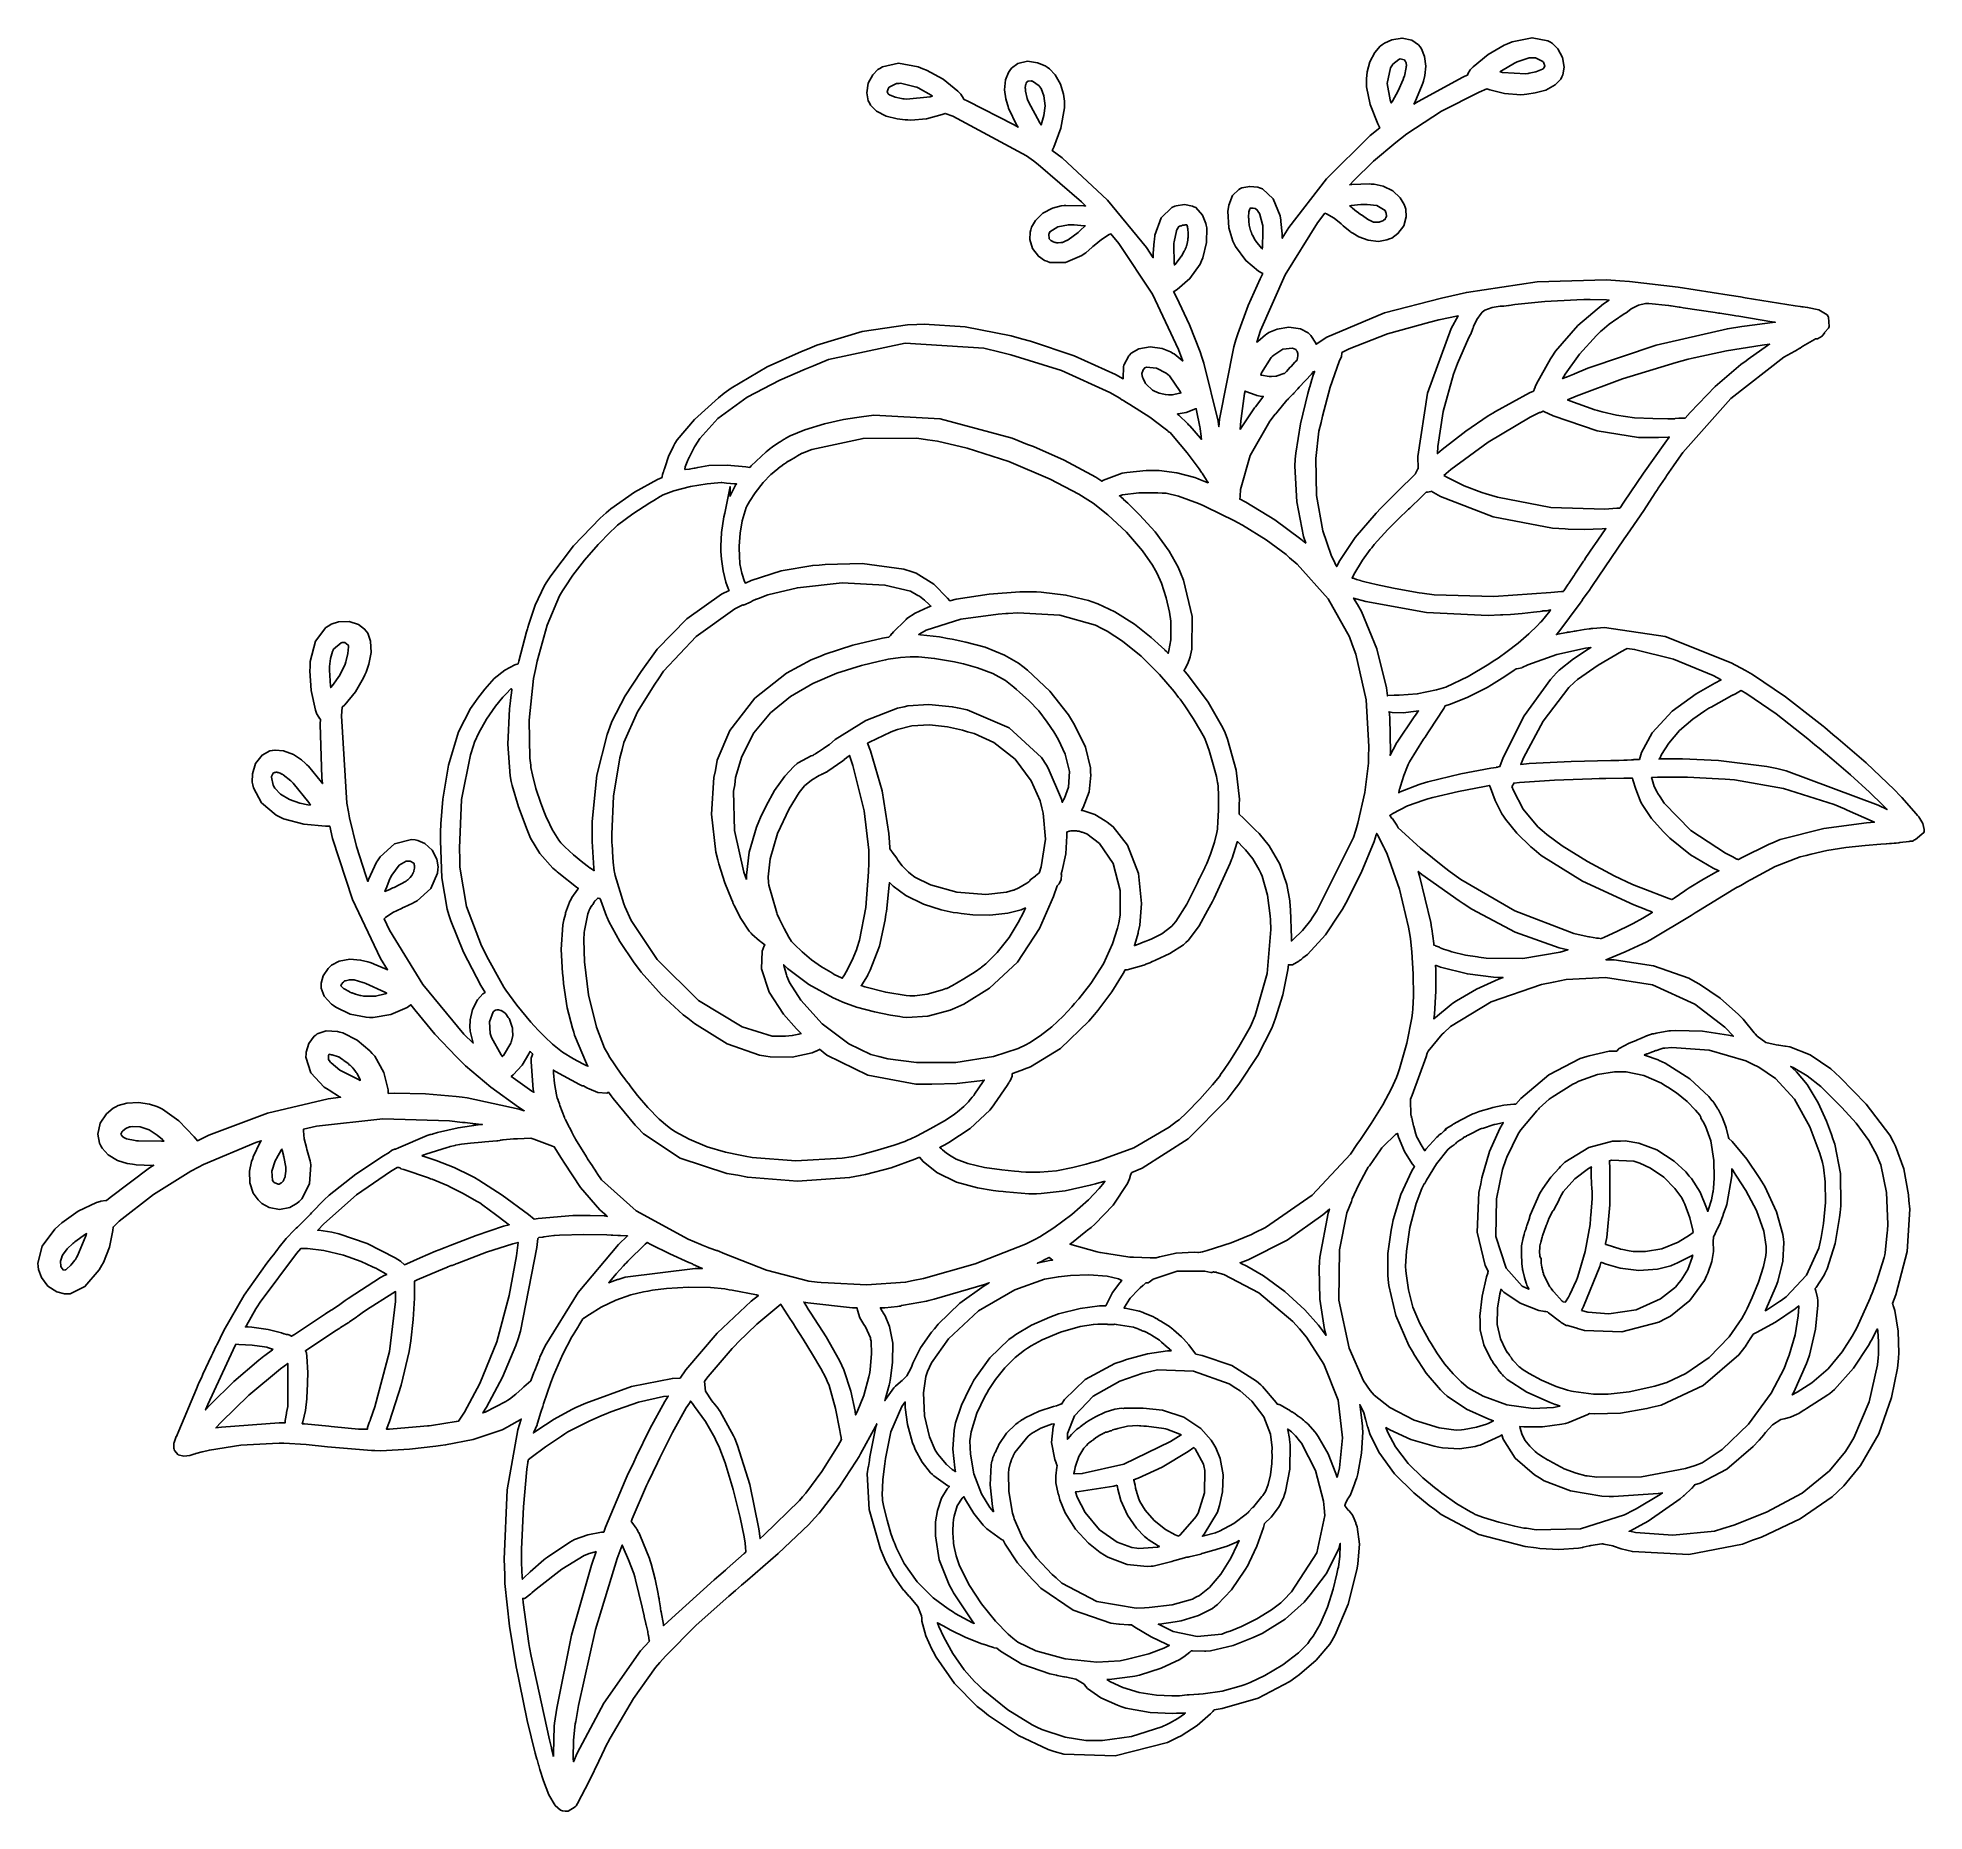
# Model space of a CAD drawing. Extents: x 1 to 6.12, y 0.26 to 5.08.
import ezdxf

# ---------------------------------------------------------------- set-up
doc = ezdxf.new("R2010")
doc.units = 0
doc.layers.get('0').update_dxf_attribs({"linetype": 'CONTINUOUS'})

msp = doc.modelspace()

# ---------------------------------------------------------------- linework, layer by layer
at = {"color": 0}
for points in [[(6.10314, 2.96599), (6.09999, 2.96989), (6.06065, 3.01443), (6.05626, 3.0191), (6.04139, 3.035), (5.96431, 3.10872), (5.88829, 3.17404), (5.87397, 3.18576), (5.85211, 3.20454), (5.84793, 3.20763), (5.83122, 3.22092), (5.74567, 3.28749), (5.65543, 3.34825), (5.63644, 3.35867), (5.59814, 3.38004), (5.41911, 3.45117), (5.25418, 3.47538), (5.22293, 3.47325), (5.22136, 3.47325), (5.21718, 3.4725), (5.21669, 3.47222), (5.21235, 3.47222), (5.19933, 3.47026), (5.17914, 3.46679), (5.17503, 3.46599), (5.17264, 3.46576), (5.15881, 3.46283), (5.15419, 3.46283), (5.15181, 3.46235), (5.12679, 3.45714), (5.12397, 3.4566), (5.13049, 3.46392), (5.18826, 3.5415), (5.19374, 3.54932), (5.19504, 3.55143), (5.20964, 3.572), (5.21149, 3.57433), (5.22032, 3.58708), (5.30806, 3.71571), (5.31668, 3.72846), (5.32471, 3.74018), (5.36079, 3.79335), (5.39214, 3.84125), (5.39789, 3.85037), (5.39968, 3.85325), (5.419, 3.88086), (5.42085, 3.88368), (5.42264, 3.88656), (5.44162, 3.91417), (5.44374, 3.91699), (5.4669, 3.95036), (5.5975, 4.09657), (5.7411, 4.20899), (5.77083, 4.22537), (5.77214, 4.22592), (5.78435, 4.23292), (5.78543, 4.23367), (5.78961, 4.23682), (5.79269, 4.23867), (5.82422, 4.25689), (5.8271, 4.25868), (5.83176, 4.25868), (5.84478, 4.26574), (5.84581, 4.26704), (5.84608, 4.26731), (5.85075, 4.27431), (5.85101, 4.27533), (5.85232, 4.27642), (5.86171, 4.28738), (5.86253, 4.2889), (5.86356, 4.29178), (5.86247, 4.31706), (5.86143, 4.31912), (5.85883, 4.32357), (5.83561, 4.33746), (5.80518, 4.34358), (5.79893, 4.34407), (5.79839, 4.34435), (5.79335, 4.34517), (5.79167, 4.34517), (5.7901, 4.34517), (5.78592, 4.34597), (5.78543, 4.34619), (5.7716, 4.34831), (5.63596, 4.3699), (5.62294, 4.37224), (5.59272, 4.37722), (5.45389, 4.39882), (5.32238, 4.41417), (5.29585, 4.41596), (5.25939, 4.41835), (5.0721, 4.41287), (4.87967, 4.38444), (4.8406, 4.37532), (4.81244, 4.36908), (4.65739, 4.32889), (4.50076, 4.26313), (4.4719, 4.24408), (4.47108, 4.24647), (4.45806, 4.26731), (4.45628, 4.2691), (4.45079, 4.27458), (4.42931, 4.28569), (4.398, 4.2901), (4.36615, 4.2845), (4.34407, 4.27539), (4.33751, 4.27115), (4.33513, 4.26964), (4.31353, 4.25142), (4.31147, 4.24929), (4.32135, 4.28082), (4.38803, 4.43251), (4.47547, 4.57324), (4.49582, 4.59928), (4.50022, 4.59776), (4.52094, 4.5855), (4.5401, 4.57015), (4.54372, 4.567), (4.54551, 4.56549), (4.56456, 4.54986), (4.56668, 4.54829), (4.57167, 4.54476), (4.58778, 4.53554), (4.6129, 4.52604), (4.6409, 4.52294), (4.66385, 4.52669), (4.67085, 4.52951), (4.67708, 4.5319), (4.69407, 4.54394), (4.70975, 4.56494), (4.71664, 4.5899), (4.71556, 4.60992), (4.71354, 4.616), (4.71126, 4.62256), (4.70036, 4.64074), (4.68018, 4.65978), (4.65375, 4.67258), (4.62989, 4.67796), (4.62185, 4.6785), (4.6174, 4.67904), (4.56874, 4.67719), (4.56353, 4.67638), (4.57368, 4.68733), (4.62799, 4.74007), (4.68804, 4.79124), (4.70107, 4.80138), (4.71847, 4.81494), (4.81233, 4.87614), (4.91407, 4.92796), (4.93544, 4.93679), (4.94299, 4.93371), (4.98356, 4.92356), (5.02735, 4.92068), (5.03646, 4.92117), (5.04394, 4.92199), (5.06629, 4.92546), (5.09565, 4.93343), (5.12093, 4.94726), (5.13564, 4.96294), (5.13857, 4.96907), (5.1416, 4.97499), (5.14524, 4.99561), (5.14063, 5.02186), (5.12739, 5.04514), (5.11367, 5.05931), (5.10835, 5.06282), (5.10101, 5.06728), (5.05778, 5.07525), (5.00412, 5.06392), (4.99164, 5.05871), (4.98253, 5.05507), (4.93875, 5.03006), (4.89817, 4.99669), (4.89063, 4.98888), (4.88954, 4.98785), (4.88336, 4.97771), (4.88336, 4.97428), (4.87007, 4.96832), (4.74869, 4.90246), (4.73753, 4.89513), (4.73986, 4.89985), (4.75988, 4.94749), (4.76144, 4.95242), (4.76303, 4.95747), (4.76676, 4.97287), (4.76953, 4.99789), (4.76639, 5.02468), (4.75831, 5.04476), (4.75418, 5.05035), (4.74983, 5.05593), (4.73161, 5.06847), (4.70508, 5.07417), (4.67751, 5.06956), (4.65782, 5.06065), (4.65207, 5.05658), (4.64621, 5.05231), (4.63162, 5.03532), (4.61806, 5.0095), (4.61062, 4.98247), (4.60835, 4.96386), (4.60835, 4.95763), (4.60835, 4.94179), (4.61914, 4.8941), (4.63981, 4.84153), (4.64481, 4.83057), (4.61876, 4.80974), (4.5, 4.69282), (4.39789, 4.56022), (4.38021, 4.53157), (4.38021, 4.54383), (4.37651, 4.57667), (4.37603, 4.58057), (4.37418, 4.59256), (4.35596, 4.6384), (4.32628, 4.66547), (4.31874, 4.66808), (4.31429, 4.66965), (4.29189, 4.67215), (4.27056, 4.66781), (4.26665, 4.66596), (4.26221, 4.6639), (4.24544, 4.64714), (4.2354, 4.62142), (4.23438, 4.6149), (4.23281, 4.60504), (4.2354, 4.5599), (4.24636, 4.52354), (4.24897, 4.51807), (4.2531, 4.50922), (4.28097, 4.47097), (4.31614, 4.442), (4.32394, 4.43782), (4.32443, 4.43782), (4.32563, 4.43679), (4.32607, 4.43679), (4.32607, 4.43679), (4.3271, 4.43604), (4.3271, 4.43576), (4.32004, 4.42171), (4.28787, 4.34879), (4.25939, 4.27171), (4.25418, 4.25553), (4.24843, 4.23682), (4.21013, 4.04047), (4.20833, 4.02013), (4.20594, 4.03554), (4.16769, 4.19282), (4.16249, 4.20865), (4.1575, 4.22325), (4.12864, 4.2966), (4.09347, 4.37147), (4.08539, 4.38683), (4.08589, 4.38683), (4.08708, 4.38786), (4.08751, 4.38786), (4.09532, 4.39231), (4.12993, 4.42199), (4.15728, 4.46104), (4.16146, 4.47017), (4.16482, 4.47851), (4.17469, 4.51975), (4.17524, 4.55946), (4.17393, 4.567), (4.17312, 4.57118), (4.16428, 4.5944), (4.14606, 4.61442), (4.14063, 4.61703), (4.13672, 4.61887), (4.11496, 4.62261), (4.09267, 4.61963), (4.08854, 4.61806), (4.08094, 4.61524), (4.05192, 4.58686), (4.03489, 4.53971), (4.03331, 4.52746), (4.03276, 4.52328), (4.03022, 4.48969), (4.03022, 4.47846), (4.01199, 4.50608), (3.90571, 4.63514), (3.78276, 4.74908), (3.75624, 4.7691), (3.76036, 4.77875), (3.77951, 4.83008), (3.78982, 4.88553), (3.78961, 4.89725), (3.78939, 4.9036), (3.78646, 4.92253), (3.77821, 4.94933), (3.76394, 4.97461), (3.74869, 4.99104), (3.74274, 4.99511), (3.73671, 4.99897), (3.71664, 5.00732), (3.68901, 5.01129), (3.66297, 5.0051), (3.64561, 4.99235), (3.64165, 4.98682), (3.63747, 4.98128), (3.62956, 4.96115), (3.62696, 4.93435), (3.63037, 4.90935), (3.6346, 4.89393), (3.63644, 4.88889), (3.63797, 4.8845), (3.66064, 4.83762), (3.66351, 4.83263), (3.65076, 4.84022), (3.52756, 4.90349), (3.51563, 4.90869), (3.51535, 4.91), (3.50831, 4.92225), (3.50726, 4.92329), (3.50022, 4.93061), (3.46012, 4.96262), (3.41482, 4.98736), (3.40522, 4.991), (3.39296, 4.99593), (3.33942, 5.00597), (3.29579, 4.99675), (3.28851, 4.99203), (3.28321, 4.98872), (3.26958, 4.97488), (3.25689, 4.95182), (3.25293, 4.9254), (3.25717, 4.90435), (3.26042, 4.89828), (3.26367, 4.89199), (3.27946, 4.87603), (3.30583, 4.86247), (3.33556, 4.85536), (3.35732, 4.85286), (3.36458, 4.85243), (3.37289, 4.85194), (3.41547, 4.85547), (3.45751, 4.86675), (3.4656, 4.87011), (3.48617, 4.86231), (3.68614, 4.75456), (3.70518, 4.741), (3.71767, 4.73188), (3.83567, 4.63032), (3.8469, 4.61908), (3.84169, 4.61963), (3.79292, 4.62039), (3.78851, 4.62011), (3.78043, 4.61925), (3.75662, 4.61285), (3.73031, 4.59907), (3.71044, 4.57943), (3.69993, 4.56108), (3.69792, 4.55453), (3.69607, 4.54829), (3.69547, 4.528), (3.70296, 4.50325), (3.71886, 4.48275), (3.73551, 4.47131), (3.74164, 4.46907), (3.74994, 4.46599), (3.79254, 4.46522), (3.83669, 4.48421), (3.84581, 4.491), (3.8476, 4.49229), (3.86481, 4.50717), (3.86664, 4.50868), (3.87028, 4.5121), (3.88954, 4.52826), (3.91092, 4.54129), (3.91564, 4.54308), (3.93668, 4.51758), (4.02783, 4.38004), (4.09918, 4.23004), (4.1104, 4.19824), (4.10829, 4.20008), (4.08669, 4.21756), (4.08436, 4.21907), (4.07742, 4.22325), (4.05453, 4.2321), (4.02225, 4.23682), (3.99132, 4.23144), (3.97065, 4.21951), (3.9656, 4.21386), (3.96376, 4.21208), (3.95074, 4.18685), (3.94997, 4.18371), (3.94943, 4.1811), (3.9484, 4.15349), (3.94894, 4.15033), (3.92757, 4.16206), (3.8156, 4.21272), (3.69738, 4.25244), (3.6729, 4.25868), (3.64501, 4.26628), (3.51975, 4.29085), (3.40913, 4.29829), (3.38857, 4.29719), (3.36404, 4.29671), (3.24061, 4.27875), (3.11719, 4.241), (3.09272, 4.23058), (3.07628, 4.22407), (2.98318, 4.1824), (2.88536, 4.12511), (2.86664, 4.11079), (2.85075, 4.09831), (2.78537, 4.03944), (2.73882, 3.98469), (2.73232, 3.97428), (2.72862, 3.96778), (2.7155, 3.93956), (2.70594, 3.91183), (2.70415, 3.90554), (2.70389, 3.90479), (2.70128, 3.89697), (2.70107, 3.89615), (2.70079, 3.89567), (2.69917, 3.89046), (2.69894, 3.88992), (2.69868, 3.88943), (2.69792, 3.8859), (2.69792, 3.88471), (2.69792, 3.88422), (2.69792, 3.88308), (2.69792, 3.88265), (2.68565, 3.87722), (2.62343, 3.84256), (2.55908, 3.79747), (2.54585, 3.78678), (2.52994, 3.77246), (2.45779, 3.69694), (2.39606, 3.61621), (2.38542, 3.59928), (2.3789, 3.58914), (2.35389, 3.53581), (2.33615, 3.48449), (2.33333, 3.47538), (2.33231, 3.47222), (2.32969, 3.46419), (2.30881, 3.38476), (2.30729, 3.37744), (2.29796, 3.37408), (2.27132, 3.35992), (2.24246, 3.33697), (2.21707, 3.30875), (2.19786, 3.28381), (2.19168, 3.27533), (2.1779, 3.25629), (2.14594, 3.19233), (2.11806, 3.10243), (2.10331, 3.01019), (2.09787, 2.94271), (2.0969, 2.92014), (2.09636, 2.89697), (2.10047, 2.79688), (2.11507, 2.71181), (2.11979, 2.69618), (2.12472, 2.67979), (2.15896, 2.59489), (2.20622, 2.50483), (2.21772, 2.48579), (2.21169, 2.48204), (2.19667, 2.46593), (2.18332, 2.43983), (2.17697, 2.41124), (2.17626, 2.39046), (2.17708, 2.38368), (2.17731, 2.38086), (2.18435, 2.3514), (2.18544, 2.34825), (2.16043, 2.37278), (2.04893, 2.50765), (1.95828, 2.65506), (1.94374, 2.68576), (1.9471, 2.68918), (1.96783, 2.70285), (1.9911, 2.71392), (1.99582, 2.71599), (1.99815, 2.71707), (2.02186, 2.72819), (2.02399, 2.72949), (2.03386, 2.73469), (2.07042, 2.76807), (2.08876, 2.80974), (2.08957, 2.81913), (2.09011, 2.82611), (2.08669, 2.8475), (2.07443, 2.87175), (2.05442, 2.88976), (2.03489, 2.89822), (2.0281, 2.89931), (2.01818, 2.90061), (1.97239, 2.88878), (1.93278, 2.85346), (1.92606, 2.84304), (1.92344, 2.83914), (1.90181, 2.79254), (1.90001, 2.78678), (1.89399, 2.80296), (1.86871, 2.88189), (1.84972, 2.95975), (1.8469, 2.97538), (1.84244, 2.99881), (1.82861, 3.23606), (1.83018, 3.25971), (1.83718, 3.26622), (1.86637, 3.30117), (1.88824, 3.33919), (1.89165, 3.34722), (1.89475, 3.35428), (1.90224, 3.37608), (1.90842, 3.40739), (1.90701, 3.43838), (1.89919, 3.46012), (1.89481, 3.46599), (1.89085, 3.47125), (1.87446, 3.48351), (1.84858, 3.49203), (1.82047, 3.49121), (1.79969, 3.48432), (1.79372, 3.48058), (1.78592, 3.47592), (1.75765, 3.43892), (1.74349, 3.38319), (1.74274, 3.36908), (1.74219, 3.35846), (1.74582, 3.30469), (1.75776, 3.25142), (1.76144, 3.241), (1.76193, 3.23969), (1.76975, 3.22825), (1.77083, 3.22743), (1.77001, 3.21365), (1.77522, 3.06782), (1.77707, 3.0524), (1.77393, 3.05658), (1.7385, 3.09933), (1.73438, 3.10346), (1.73085, 3.10699), (1.71957, 3.11669), (1.69803, 3.13097), (1.67122, 3.14117), (1.648, 3.14328), (1.64063, 3.14204), (1.63336, 3.14068), (1.61285, 3.12944), (1.59489, 3.10699), (1.58653, 3.07889), (1.58615, 3.05653), (1.58751, 3.04932), (1.58903, 3.04075), (1.61143, 3.00011), (1.6505, 2.96679), (1.66043, 2.96181), (1.67106, 2.9566), (1.72586, 2.94189), (1.78435, 2.93707), (1.79688, 2.93679), (1.80414, 2.90294), (1.85781, 2.73774), (1.93435, 2.57824), (1.95313, 2.54719), (1.94971, 2.54878), (1.91661, 2.56261), (1.91351, 2.56392), (1.90625, 2.567), (1.89979, 2.56913), (1.87989, 2.57357), (1.85101, 2.57563), (1.82215, 2.57026), (1.80138, 2.55957), (1.79585, 2.55453), (1.79215, 2.55089), (1.77886, 2.53071), (1.77289, 2.51107), (1.77289, 2.5045), (1.77289, 2.4974), (1.78136, 2.47592), (1.80078, 2.45426), (1.80626, 2.45036), (1.81299, 2.44542), (1.85167, 2.42719), (1.89507, 2.41835), (1.90419, 2.41808), (1.91407, 2.41781), (1.96235, 2.42563), (2.00597, 2.44493), (2.01357, 2.45036), (2.01378, 2.45063), (2.01639, 2.45221), (2.01665, 2.45242), (2.02707, 2.43864), (2.0816, 2.3724), (2.13981, 2.31082), (2.15207, 2.29932), (2.16482, 2.28711), (2.23329, 2.22862), (2.30806, 2.17486), (2.32394, 2.16493), (2.30985, 2.16911), (2.16928, 2.1996), (2.15522, 2.20139), (2.13906, 2.2035), (2.05632, 2.2105), (1.97211, 2.21235), (1.95518, 2.21181), (1.95492, 2.22146), (1.94308, 2.2691), (1.91818, 2.31261), (1.91146, 2.32015), (1.90543, 2.32721), (1.87076, 2.35633), (1.83197, 2.37614), (1.82394, 2.37847), (1.81717, 2.38032), (1.78683, 2.38172), (1.76226, 2.37326), (1.75836, 2.37011), (1.75444, 2.36703), (1.73986, 2.34739), (1.73253, 2.32406), (1.73232, 2.31913), (1.7315, 2.31028), (1.74479, 2.26796), (1.78097, 2.22928), (1.79167, 2.22222), (1.79428, 2.22043), (1.82319, 2.20296), (1.82607, 2.20139), (1.79243, 2.197), (1.62788, 2.15858), (1.46847, 2.09879), (1.4375, 2.08365), (1.4286, 2.09435), (1.38656, 2.13786), (1.34294, 2.16889), (1.33333, 2.17329), (1.32704, 2.17622), (1.30713, 2.18267), (1.27718, 2.18761), (1.24588, 2.18587), (1.22255, 2.17914), (1.2156, 2.17535), (1.20888, 2.17171), (1.19092, 2.15657), (1.17383, 2.13135), (1.16743, 2.10183), (1.1715, 2.07731), (1.17502, 2.07015), (1.17855, 2.06321), (1.19515, 2.04536), (1.22081, 2.03017), (1.24647, 2.02225), (1.26156, 2.01964), (1.26666, 2.0191), (1.27105, 2.01861), (1.31456, 2.01676), (1.31874, 2.01704), (1.30751, 2.01004), (1.20079, 1.92979), (1.19065, 1.92117), (1.18907, 1.92144), (1.17524, 1.91965), (1.17394, 1.91911), (1.16325, 1.91575), (1.11339, 1.89214), (1.06928, 1.86079), (1.06147, 1.85346), (1.05078, 1.84412), (1.01573, 1.79775), (1.00412, 1.75142), (1.00521, 1.74203), (1.00613, 1.7346), (1.01416, 1.71278), (1.03174, 1.68901), (1.05556, 1.67333), (1.07644, 1.66792), (1.08333, 1.66808), (1.09191, 1.66835), (1.13227, 1.68804), (1.17052, 1.73318), (1.17811, 1.74621), (1.18251, 1.75375), (1.19906, 1.79503), (1.20779, 1.83996), (1.20833, 1.84928), (1.22548, 1.86518), (1.3182, 1.93761), (1.41928, 2.00065), (1.44065, 2.01183), (1.45389, 2.01887), (1.59554, 2.07872), (1.6104, 2.08365), (1.60781, 2.07975), (1.58882, 2.03965), (1.58751, 2.03575), (1.58436, 2.02756), (1.57883, 2.00142), (1.57943, 1.96951), (1.58897, 1.94129), (1.60189, 1.92296), (1.60732, 1.91808), (1.61242, 1.91314), (1.63178, 1.90229), (1.65961, 1.89714), (1.68782, 1.90272), (1.70806, 1.91401), (1.71354, 1.91911), (1.72026, 1.92563), (1.74137, 1.9669), (1.74479, 2.01807), (1.74274, 2.02951), (1.74219, 2.03213), (1.7354, 2.05713), (1.73438, 2.05974), (1.73307, 2.06494), (1.72732, 2.08892), (1.72472, 2.11079), (1.72499, 2.1149), (1.76036, 2.12272), (1.9406, 2.14296), (2.12082, 2.13764), (2.15625, 2.13265), (2.16379, 2.13265), (2.1836, 2.13004), (2.18647, 2.1295), (2.19243, 2.1295), (2.20828, 2.12771), (2.21039, 2.12744), (2.19894, 2.12642), (2.14453, 2.11888), (2.08903, 2.10613), (2.0771, 2.10243), (2.07497, 2.1014), (2.07443, 2.10118), (2.0709, 2.10038), (2.06976, 2.10038), (2.06874, 2.10038), (2.06093, 2.0975), (1.98281, 2.06446), (1.97499, 2.06076), (1.97239, 2.06076), (1.96533, 2.05817), (1.96457, 2.05761), (1.96376, 2.0574), (1.95779, 2.05192), (1.95731, 2.05138), (1.94189, 2.04281), (1.86692, 1.99322), (1.79503, 1.93582), (1.78125, 1.92329), (1.7781, 1.92042), (1.74946, 1.89074), (1.74685, 1.88786), (1.74371, 1.8845), (1.70882, 1.84933), (1.70518, 1.84619), (1.70025, 1.84207), (1.67796, 1.81858), (1.65935, 1.79514), (1.65625, 1.79096), (1.65543, 1.78993), (1.64839, 1.7806), (1.64789, 1.77951), (1.64708, 1.77849), (1.63932, 1.76888), (1.63857, 1.76807), (1.62554, 1.75196), (1.56401, 1.66444), (1.50885, 1.56863), (1.49897, 1.54829), (1.48958, 1.52951), (1.4885, 1.52746), (1.47889, 1.50765), (1.47814, 1.50553), (1.47575, 1.5006), (1.45231, 1.45036), (1.44997, 1.44515), (1.44917, 1.44336), (1.44032, 1.42404), (1.43956, 1.42219), (1.43463, 1.41075), (1.38694, 1.29698), (1.38227, 1.28575), (1.38021, 1.28158), (1.37994, 1.28109), (1.37815, 1.27637), (1.37815, 1.27637), (1.37397, 1.26492), (1.3737, 1.26362), (1.37343, 1.24881), (1.37397, 1.24723), (1.37543, 1.243), (1.38509, 1.2321), (1.40067, 1.2277), (1.41715, 1.22993), (1.42779, 1.23334), (1.43126, 1.2347), (1.43306, 1.23524), (1.44976, 1.23969), (1.45107, 1.23991), (1.46978, 1.24436), (1.55518, 1.25765), (1.64063, 1.26264), (1.6594, 1.26286), (1.6716, 1.26313), (1.73215, 1.26004), (1.7901, 1.25374), (1.80106, 1.25244), (1.81147, 1.25114), (1.90961, 1.24333), (1.91872, 1.24306), (1.93463, 1.24284), (2.01247, 1.24712), (2.0841, 1.25505), (2.0969, 1.25662), (2.11068, 1.25846), (2.18565, 1.27317), (2.26378, 1.2998), (2.27919, 1.30762), (2.28256, 1.30946), (2.31304, 1.32666), (2.31565, 1.32845), (2.30675, 1.29932), (2.278, 1.13628), (2.26953, 0.948242), (2.27083, 0.906575), (2.2716, 0.88265), (2.28347, 0.766928), (2.30208, 0.656847), (2.30626, 0.635742), (2.31065, 0.612847), (2.33225, 0.511068), (2.35389, 0.422743), (2.35835, 0.406575), (2.35856, 0.405544), (2.36301, 0.390463), (2.36356, 0.388889), (2.36643, 0.378418), (2.37597, 0.347168), (2.39035, 0.309462), (2.40744, 0.280817), (2.42236, 0.267578), (2.42811, 0.26595), (2.42887, 0.265733), (2.43457, 0.264919), (2.43647, 0.264919), (2.44347, 0.264919), (2.46218, 0.277181), (2.46457, 0.279514), (2.46847, 0.285536), (2.50028, 0.346462), (2.50315, 0.352431), (2.5039, 0.354004), (2.51064, 0.368815), (2.51144, 0.370117), (2.51665, 0.380533), (2.51872, 0.385254), (2.54139, 0.43316), (2.54372, 0.437825), (2.55701, 0.463108), (2.62044, 0.570529), (2.68018, 0.654568), (2.69168, 0.668078), (2.70703, 0.685818), (2.79075, 0.769476), (2.87912, 0.848525), (2.89686, 0.863878), (2.91351, 0.878472), (2.92942, 0.891764), (3.01247, 0.964031), (3.09554, 1.04308), (3.11143, 1.05973), (3.12392, 1.07302), (3.1785, 1.14361), (3.22424, 1.21419), (3.23232, 1.22743), (3.23643, 1.23448), (3.27653, 1.30843), (3.28022, 1.31597), (3.27783, 1.30794), (3.26172, 1.22613), (3.26042, 1.21804), (3.26014, 1.21652), (3.25754, 1.20009), (3.25726, 1.19824), (3.25439, 1.18028), (3.2595, 1.08355), (3.2901, 0.975857), (3.30003, 0.95242), (3.30414, 0.943087), (3.32574, 0.903213), (3.34842, 0.87066), (3.35314, 0.864908), (3.35444, 0.86339), (3.36746, 0.848525), (3.36876, 0.847222), (3.37289, 0.842828), (3.39128, 0.820421), (3.40181, 0.794922), (3.40207, 0.7889), (3.40256, 0.780328), (3.41297, 0.740886), (3.42964, 0.705024), (3.43332, 0.698242), (3.44135, 0.682889), (3.49137, 0.611436), (3.55285, 0.548828), (3.56668, 0.537869), (3.58333, 0.52436), (3.66482, 0.470161), (3.74528, 0.432617), (3.76144, 0.427408), (3.78749, 0.419868), (3.92665, 0.414931), (4.06847, 0.45166), (4.09581, 0.464953), (4.10568, 0.469889), (4.14958, 0.497612), (4.18565, 0.529025), (4.19168, 0.535753), (4.19586, 0.539931), (4.21718, 0.543349), (4.31483, 0.572103), (4.40104, 0.617025), (4.41667, 0.628472), (4.42708, 0.635525), (4.4726, 0.674858), (4.50885, 0.718317), (4.5146, 0.727431), (4.52419, 0.743326), (4.55871, 0.826281), (4.58018, 0.908692), (4.58333, 0.924317), (4.58567, 0.936035), (4.58957, 0.989421), (4.58306, 1.03657), (4.58018, 1.04514), (4.57964, 1.04725), (4.57264, 1.06467), (4.57189, 1.06597), (4.57135, 1.06728), (4.56147, 1.07954), (4.56044, 1.08057), (4.55935, 1.08165), (4.55051, 1.09201), (4.55003, 1.09304), (4.54975, 1.09413), (4.55274, 1.1027), (4.55832, 1.11236), (4.55935, 1.11388), (4.55985, 1.11469), (4.56511, 1.12277), (4.56565, 1.12326), (4.56668, 1.12565), (4.57601, 1.15169), (4.5771, 1.15451), (4.57731, 1.1556), (4.58176, 1.16781), (4.58231, 1.16911), (4.58539, 1.18007), (4.59554, 1.23606), (4.59842, 1.29308), (4.59793, 1.30452), (4.59765, 1.30952), (4.59164, 1.36236), (4.5906, 1.36806), (4.59164, 1.36627), (4.60129, 1.34543), (4.60211, 1.34304), (4.6026, 1.34201), (4.60596, 1.32872), (4.60622, 1.32742), (4.6065, 1.32563), (4.61171, 1.30789), (4.61253, 1.30659), (4.61774, 1.28895), (4.64225, 1.2385), (4.68511, 1.1799), (4.73699, 1.12891), (4.77919, 1.09451), (4.79372, 1.08366), (4.81093, 1.06961), (4.91325, 1.01563), (5.03956, 0.98291), (5.06874, 0.979492), (5.07861, 0.977974), (5.13021, 0.974989), (5.18381, 0.978788), (5.19476, 0.980578), (5.19635, 0.980849), (5.213, 0.984483), (5.21457, 0.9847), (5.21767, 0.985514), (5.24713, 0.990181), (5.25, 0.989908), (5.25233, 0.989692), (5.27681, 0.984483), (5.27919, 0.98367), (5.30003, 0.9764), (5.33018, 0.969401), (5.48281, 0.961426), (5.62913, 0.989421), (5.65625, 1.00032), (5.68018, 1.00868), (5.785, 1.05816), (5.87158, 1.11811), (5.88644, 1.13162), (5.90386, 1.14746), (5.94906, 1.20275), (5.99854, 1.2889), (6.03336, 1.38683), (6.04958, 1.46631), (6.05208, 1.49306), (6.05208, 1.49511), (6.05285, 1.50765), (6.05117, 1.56717), (6.04161, 1.62304), (6.03851, 1.63368), (6.03851, 1.63422), (6.03749, 1.63536), (6.03749, 1.63574), (6.03749, 1.63574), (6.03646, 1.63992), (6.03646, 1.63992), (6.03543, 1.64204), (6.04503, 1.66601), (6.07536, 1.78321), (6.08225, 1.89828), (6.08018, 1.92117), (6.07915, 1.93679), (6.0664, 2.00776), (6.04422, 2.06885), (6.03851, 2.07954), (6.0281, 2.09858), (5.96442, 2.18317), (5.89399, 2.25532), (5.88021, 2.26807), (5.86871, 2.27826), (5.81222, 2.31651), (5.75672, 2.33817), (5.74582, 2.33996), (5.74397, 2.34022), (5.7276, 2.34283), (5.72601, 2.34304), (5.71978, 2.34386), (5.69243, 2.35038), (5.66818, 2.36729), (5.66351, 2.37326), (5.66064, 2.37668), (5.63043, 2.41308), (5.62706, 2.41699), (5.61822, 2.42638), (5.56858, 2.46989), (5.51221, 2.50819), (5.5, 2.51492), (5.48281, 2.52431), (5.38737, 2.55832), (5.28097, 2.57406), (5.25836, 2.57433), (5.26665, 2.57747), (5.31028, 2.59554), (5.35753, 2.61729), (5.36774, 2.62224), (5.3789, 2.62825), (5.48931, 2.69467), (5.5, 2.70139), (5.50933, 2.70742), (5.60493, 2.76574), (5.61458, 2.77115), (5.61507, 2.77143), (5.62213, 2.77513), (5.62294, 2.77533), (5.62424, 2.77615), (5.63747, 2.78396), (5.63857, 2.78472), (5.65207, 2.79254), (5.71701, 2.82704), (5.78564, 2.85374), (5.80106, 2.85764), (5.81511, 2.86128), (5.85775, 2.87044), (5.9095, 2.87875), (5.96143, 2.88433), (6.00439, 2.88781), (6.01878, 2.88889), (6.01953, 2.88917), (6.0275, 2.88992), (6.03022, 2.88992), (6.03331, 2.88992), (6.04031, 2.89094), (6.04269, 2.89094), (6.04531, 2.89094), (6.05231, 2.89176), (6.05311, 2.89204), (6.05572, 2.89231), (6.08122, 2.8954), (6.08333, 2.89615), (6.08854, 2.89615), (6.09006, 2.89615), (6.09451, 2.89882), (6.09478, 2.89931), (6.09814, 2.90061), (6.12082, 2.9196), (6.12185, 2.92219), (6.12185, 2.92763), (6.11794, 2.94374), (6.10678, 2.96235), (6.10314, 2.96599)], [(4.67914, 5.00142), (4.68044, 5.00325), (4.69635, 5.01654), (4.69792, 5.01704), (4.69997, 5.01758), (4.71094, 5.01574), (4.71149, 5.01492), (4.71149, 5.01492), (4.71403, 5.01129), (4.71457, 5.01074), (4.71457, 5.01025), (4.71533, 5.00868), (4.7156, 5.00868), (4.7161, 5.00738), (4.7169, 4.99881), (4.71669, 4.99724), (4.71642, 4.99463), (4.71143, 4.97092), (4.71039, 4.96804), (4.70828, 4.96153), (4.69476, 4.93083), (4.67914, 4.90326), (4.67606, 4.89828), (4.67318, 4.9069), (4.6651, 4.95101), (4.67367, 4.9936), (4.67914, 5.00142)], [(4.97081, 4.98264), (4.97472, 4.98551), (5.01014, 5.00613), (5.01357, 5.00765), (5.01747, 5.0095), (5.04969, 5.02115), (5.06044, 5.02115), (5.06743, 5.02115), (5.08724, 5.01079), (5.08854, 5.00868), (5.09006, 5.00667), (5.09244, 4.99881), (5.08957, 4.99311), (5.08854, 4.99203), (5.08594, 4.98996), (5.06808, 4.98292), (5.04969, 4.979), (5.04688, 4.97846), (5.04058, 4.97743), (4.97732, 4.98085), (4.97081, 4.98264)], [(3.43126, 4.91699), (3.42497, 4.91521), (3.36068, 4.90896), (3.35417, 4.90972), (3.35101, 4.90972), (3.3476, 4.91026), (3.33018, 4.91363), (3.31483, 4.92014), (3.3125, 4.92219), (3.31119, 4.92329), (3.30817, 4.9286), (3.31099, 4.93664), (3.3125, 4.93892), (3.31381, 4.94103), (3.33388, 4.95139), (3.3406, 4.95139), (3.34424, 4.95167), (3.38069, 4.94331), (3.38439, 4.942), (3.38857, 4.94097), (3.39247, 4.93918), (3.42785, 4.91938), (3.43126, 4.91699)], [(3.7219, 4.94303), (3.72586, 4.93744), (3.73378, 4.91769), (3.73682, 4.891), (3.7334, 4.86426), (3.72819, 4.84511), (3.72601, 4.83886), (3.7226, 4.84407), (3.69217, 4.90142), (3.68956, 4.90767), (3.68853, 4.91026), (3.68332, 4.93018), (3.68332, 4.93679), (3.68306, 4.9381), (3.68381, 4.94672), (3.68435, 4.94824), (3.68544, 4.95242), (3.68544, 4.95242), (3.68647, 4.95404), (3.68647, 4.95454), (3.68668, 4.95481), (3.6906, 4.95768), (3.69868, 4.95844), (3.70107, 4.95763), (3.70285, 4.95714), (3.7206, 4.94461), (3.7219, 4.94303)], [(4.28851, 4.58578), (4.28851, 4.59022), (4.28933, 4.60167), (4.28961, 4.60346), (4.28961, 4.60346), (4.29215, 4.61133), (4.29269, 4.61182), (4.29269, 4.61182), (4.29372, 4.61263), (4.29372, 4.61285), (4.30106, 4.61285), (4.30154, 4.61263), (4.30583, 4.61182), (4.30729, 4.61182), (4.30751, 4.61182), (4.30832, 4.61079), (4.30832, 4.61079), (4.30935, 4.60969), (4.31044, 4.60969), (4.31119, 4.60894), (4.31614, 4.60221), (4.31668, 4.6014), (4.31874, 4.59825), (4.31976, 4.59592), (4.32656, 4.56885), (4.3271, 4.56597), (4.3271, 4.56392), (4.3271, 4.54856), (4.32628, 4.50743), (4.32607, 4.50244), (4.32394, 4.50429), (4.30832, 4.52382), (4.30729, 4.52533), (4.30675, 4.52615), (4.30333, 4.53217), (4.30311, 4.53267), (4.30285, 4.53321), (4.29921, 4.53944), (4.29893, 4.53993), (4.29893, 4.54075), (4.2979, 4.54254), (4.2979, 4.54308), (4.2979, 4.54389), (4.29688, 4.54563), (4.29688, 4.54617), (4.29688, 4.54671), (4.29585, 4.54829), (4.29585, 4.54829), (4.29585, 4.54883), (4.29482, 4.54997), (4.29482, 4.55035), (4.29482, 4.55138), (4.29428, 4.55268), (4.29085, 4.56733), (4.29064, 4.56912), (4.29036, 4.56993), (4.28961, 4.57482), (4.28961, 4.57639), (4.28961, 4.58578), (4.28851, 4.58578)], [(4.66043, 4.58578), (4.6594, 4.58475), (4.6594, 4.58365), (4.6594, 4.58365), (4.6594, 4.58263), (4.6594, 4.58263), (4.6581, 4.58263), (4.65468, 4.58035), (4.65419, 4.57954), (4.6531, 4.57904), (4.64481, 4.57563), (4.64378, 4.57536), (4.63124, 4.57536), (4.62756, 4.57536), (4.61843, 4.57981), (4.61664, 4.58057), (4.61453, 4.58165), (4.59478, 4.59467), (4.59272, 4.59619), (4.5919, 4.59674), (4.58333, 4.60297), (4.58231, 4.60346), (4.58122, 4.60428), (4.57081, 4.61285), (4.56976, 4.61388), (4.56922, 4.61442), (4.56401, 4.6186), (4.56353, 4.61908), (4.56689, 4.6199), (4.59326, 4.62326), (4.60211, 4.62326), (4.61079, 4.62326), (4.63683, 4.61979), (4.65907, 4.60639), (4.66146, 4.6014), (4.66222, 4.59933), (4.66287, 4.59164), (4.66092, 4.58658), (4.66043, 4.58578)], [(3.75206, 4.52533), (3.74897, 4.52849), (3.74815, 4.52957), (3.7474, 4.54281), (3.74794, 4.54411), (3.75, 4.54883), (3.77121, 4.56272), (3.80024, 4.56782), (3.80626, 4.56803), (3.81614, 4.56803), (3.84267, 4.56549), (3.84581, 4.56494), (3.84478, 4.56392), (3.83333, 4.5535), (3.83231, 4.5524), (3.82915, 4.54932), (3.82676, 4.54725), (3.79921, 4.52718), (3.79585, 4.52533), (3.79454, 4.52485), (3.78381, 4.52013), (3.78022, 4.52013), (3.77968, 4.51992), (3.77225, 4.5191), (3.76981, 4.5191), (3.76872, 4.5191), (3.76639, 4.52013), (3.76563, 4.52013), (3.76378, 4.52013), (3.75885, 4.52197), (3.75836, 4.52225), (3.75754, 4.52251), (3.75233, 4.52512), (3.75206, 4.52533)], [(4.10519, 4.56494), (4.10732, 4.56494), (4.10938, 4.567), (4.10938, 4.567), (4.11089, 4.567), (4.11143, 4.567), (4.11253, 4.567), (4.11382, 4.567), (4.11719, 4.56782), (4.11774, 4.56803), (4.12082, 4.56803), (4.12104, 4.56754), (4.12294, 4.5625), (4.12294, 4.56076), (4.12294, 4.56), (4.12397, 4.55821), (4.12397, 4.55761), (4.12418, 4.55632), (4.125, 4.54482), (4.125, 4.54096), (4.125, 4.53472), (4.125, 4.53369), (4.12418, 4.53082), (4.12397, 4.53054), (4.12397, 4.52979), (4.12397, 4.52746), (4.12397, 4.52746), (4.12369, 4.52615), (4.12104, 4.51232), (4.12082, 4.51074), (4.12056, 4.51053), (4.11979, 4.5076), (4.11979, 4.50662), (4.11876, 4.50553), (4.11849, 4.50532), (4.11692, 4.50168), (4.11664, 4.50142), (4.11664, 4.50038), (4.11481, 4.49778), (4.11458, 4.49724), (4.11431, 4.49647), (4.11089, 4.49046), (4.1104, 4.4899), (4.11014, 4.48915), (4.1065, 4.48318), (4.10622, 4.48264), (4.10519, 4.48085), (4.08931, 4.4605), (4.08751, 4.45865), (4.08669, 4.46338), (4.08594, 4.51286), (4.08649, 4.51807), (4.08669, 4.52197), (4.09293, 4.55171), (4.09375, 4.5535), (4.09424, 4.55453), (4.09999, 4.56315), (4.10101, 4.56392), (4.10211, 4.56392), (4.10519, 4.56494), (4.10519, 4.56494), (4.10519, 4.56494), (4.10519, 4.56494)], [(5.11143, 4.20975), (5.10753, 4.20404), (5.07032, 4.13629), (5.06668, 4.12847), (5.0664, 4.12771), (5.06375, 4.12093), (5.06353, 4.12011), (5.06147, 4.11703), (5.05106, 4.11208), (4.9591, 4.06179), (4.95107, 4.05658), (4.93907, 4.04958), (4.87799, 4.00857), (4.81429, 3.95871), (4.80106, 3.94721), (4.80208, 3.96653), (4.81651, 4.06168), (4.84506, 4.1626), (4.85314, 4.18474), (4.85547, 4.19125), (4.88644, 4.26232), (4.89063, 4.27013), (4.89139, 4.27143), (4.89735, 4.28629), (4.89789, 4.28787), (4.89947, 4.29178), (4.90804, 4.31082), (4.91976, 4.32775), (4.9229, 4.33057), (4.92606, 4.33365), (4.92969, 4.33626), (4.94987, 4.34358), (4.97157, 4.34674), (4.97601, 4.34722), (4.98096, 4.34722), (4.99425, 4.34907), (4.99582, 4.34928), (5.01118, 4.35167), (5.09218, 4.36025), (5.17942, 4.36469), (5.19792, 4.3649), (5.21506, 4.3649), (5.26014, 4.36415), (5.26665, 4.36388), (5.25151, 4.35374), (5.18201, 4.29465), (5.12185, 4.2251), (5.11143, 4.20975)], [(5.1729, 4.1639), (5.17106, 4.16314), (5.15283, 4.15533), (5.15104, 4.15451), (5.15022, 4.15429), (5.14139, 4.15061), (5.14063, 4.15033), (5.14789, 4.1626), (5.18668, 4.21679), (5.23281, 4.26785), (5.24376, 4.27849), (5.24767, 4.28239), (5.26704, 4.29844), (5.28797, 4.31288), (5.29269, 4.31597), (5.29422, 4.31706), (5.3099, 4.32742), (5.31147, 4.32844), (5.31278, 4.32954), (5.32579, 4.33892), (5.3271, 4.33996), (5.33018, 4.34179), (5.34646, 4.34961), (5.36535, 4.35428), (5.36979, 4.35449), (5.375, 4.35476), (5.42811, 4.34933), (5.43332, 4.34825), (5.43539, 4.34776), (5.45725, 4.34435), (5.45936, 4.34407), (5.46793, 4.34304), (5.5549, 4.32975), (5.56353, 4.32844), (5.56743, 4.32796), (5.6065, 4.32172), (5.6104, 4.32118), (5.61897, 4.31967), (5.70833, 4.30507), (5.71772, 4.3035), (5.7099, 4.30274), (5.6346, 4.29308), (5.62706, 4.29199), (5.58772, 4.28575), (5.39492, 4.24126), (5.20882, 4.17904), (5.1729, 4.1639)], [(4.54167, 4.22119), (4.56168, 4.23161), (4.66596, 4.27251), (4.78022, 4.30404), (4.80524, 4.30974), (4.80963, 4.31082), (4.85314, 4.32015), (4.85732, 4.32118), (4.83882, 4.28629), (4.77419, 4.11117), (4.74815, 3.93967), (4.74897, 3.90657), (4.74789, 3.90582), (4.74192, 3.89361), (4.74164, 3.89204), (4.73514, 3.88579), (4.69943, 3.85113), (4.6575, 3.80925), (4.64789, 3.79932), (4.6346, 3.78608), (4.57824, 3.72017), (4.53489, 3.65424), (4.5281, 3.64094), (4.5281, 3.64094), (4.52729, 3.64204), (4.52707, 3.64204), (4.52681, 3.64285), (4.52317, 3.65061), (4.52289, 3.65136), (4.51253, 3.67182), (4.49035, 3.73763), (4.47287, 3.8341), (4.47103, 3.93425), (4.47965, 4.00782), (4.4854, 4.03157), (4.48904, 4.04878), (4.50988, 4.12706), (4.53489, 4.19754), (4.54064, 4.21078), (4.54085, 4.21158), (4.54167, 4.21881), (4.54167, 4.22119)], [(4.16146, 3.89615), (4.16276, 3.89437), (4.17475, 3.87511), (4.17606, 3.87326), (4.17626, 3.87278), (4.17888, 3.8686), (4.17914, 3.86806), (4.17681, 3.86914), (4.15414, 3.87771), (4.15207, 3.87847), (4.14318, 3.88217), (4.09462, 3.8954), (4.04628, 3.90136), (4.03022, 3.90136), (4.01069, 3.90136), (3.95882, 3.89621), (3.9521, 3.89513), (3.94635, 3.8941), (3.89501, 3.87483), (3.89063, 3.87224), (3.87418, 3.88319), (3.7889, 3.92964), (3.70518, 3.96625), (3.68956, 3.97222), (3.64762, 3.98915), (3.45193, 4.04139), (3.2724, 4.05138), (3.23856, 4.04719), (3.22646, 4.04557), (3.19032, 4.03961), (3.13824, 4.02821), (3.08496, 4.01178), (3.04574, 3.9955), (3.03331, 3.98888), (3.03228, 3.98785), (3.03174, 3.98785), (3.0306, 3.98682), (3.03022, 3.98682), (3.02914, 3.98633), (3.01844, 3.97954), (3.01768, 3.97846), (3.01665, 3.97797), (3.00922, 3.97342), (2.99713, 3.96522), (2.99376, 3.96283), (2.99061, 3.96078), (2.98981, 3.96029), (2.9846, 3.95583), (2.98438, 3.95557), (2.97993, 3.95221), (2.93907, 3.91417), (2.93544, 3.90972), (2.92503, 3.91103), (2.87457, 3.91601), (2.82471, 3.91471), (2.81456, 3.91287), (2.79482, 3.90972), (2.79482, 3.90972), (2.78722, 3.90793), (2.78646, 3.90767), (2.78489, 3.90739), (2.77171, 3.90494), (2.76014, 3.90403), (2.75939, 3.90451), (2.75911, 3.90506), (2.76004, 3.91118), (2.76557, 3.92513), (2.76768, 3.92953), (2.76796, 3.92979), (2.76953, 3.93343), (2.76981, 3.93371), (2.77132, 3.93712), (2.78592, 3.96544), (2.78749, 3.96804), (2.79986, 3.98844), (2.84944, 4.0421), (2.92876, 4.09999), (3.01758, 4.14632), (3.08556, 4.17617), (3.10835, 4.18576), (3.14947, 4.20296), (3.35715, 4.24658), (3.57053, 4.23346), (3.61458, 4.22222), (3.64399, 4.21496), (3.78097, 4.17264), (3.91271, 4.11312), (3.93956, 4.09722), (3.94006, 4.097), (3.94532, 4.09358), (3.94586, 4.09304), (3.94635, 4.09283), (3.95258, 4.08914), (3.95313, 4.08886), (3.96636, 4.08083), (4.02078, 4.04568), (4.06272, 4.01471), (4.06976, 4.00868), (4.07086, 4.00765), (4.07107, 4.00743), (4.07368, 4.00581), (4.07394, 4.00553), (4.07443, 4.00553), (4.07563, 4.0045), (4.07607, 4.0045), (4.08464, 3.99463), (4.12224, 3.9496), (4.15517, 3.90554), (4.16146, 3.89615)], [(4.41249, 4.23161), (4.41271, 4.23139), (4.41667, 4.22949), (4.41667, 4.22949), (4.41667, 4.22949), (4.41743, 4.22874), (4.41769, 4.22846), (4.41769, 4.22771), (4.41954, 4.22592), (4.41982, 4.22537), (4.42031, 4.22461), (4.4229, 4.21892), (4.4229, 4.21701), (4.4229, 4.21392), (4.42133, 4.20557), (4.42085, 4.20454), (4.42085, 4.20344), (4.42085, 4.20344), (4.42085, 4.20242), (4.42085, 4.20242), (4.42085, 4.20242), (4.42085, 4.20139), (4.42085, 4.20139), (4.42085, 4.20139), (4.41982, 4.20036), (4.41982, 4.20036), (4.41954, 4.20014), (4.41585, 4.19672), (4.41564, 4.19618), (4.41456, 4.19515), (4.40414, 4.18392), (4.4031, 4.18261), (4.40207, 4.18158), (4.39165, 4.17019), (4.39063, 4.16911), (4.38644, 4.16493), (4.3846, 4.16417), (4.36664, 4.15821), (4.36458, 4.15767), (4.36301, 4.15739), (4.35092, 4.15657), (4.3469, 4.15657), (4.34506, 4.15685), (4.32394, 4.16026), (4.32189, 4.16075), (4.32394, 4.16596), (4.34999, 4.20768), (4.35314, 4.21078), (4.35704, 4.21468), (4.38162, 4.23019), (4.40776, 4.23372), (4.41249, 4.23161)], [(5.2354, 4.06392), (5.22835, 4.06625), (5.16069, 4.09044), (5.15419, 4.09304), (5.17708, 4.10325), (5.30322, 4.15022), (5.44868, 4.19461), (5.48122, 4.20344), (5.49735, 4.20736), (5.58578, 4.22575), (5.68201, 4.24149), (5.7021, 4.24408), (5.69689, 4.24072), (5.64399, 4.20378), (5.63857, 4.19933), (5.62424, 4.18892), (5.55453, 4.12944), (5.48643, 4.05897), (5.47293, 4.04308), (5.46951, 4.04308), (5.46186, 4.04308), (5.45936, 4.04308), (5.45568, 4.04308), (5.44581, 4.04226), (5.44476, 4.04199), (5.44347, 4.04199), (5.44054, 4.04199), (5.43956, 4.04199), (5.426, 4.04183), (5.38525, 4.0421), (5.3355, 4.04476), (5.28678, 4.0516), (5.24804, 4.06028), (5.2354, 4.06392)], [(4.00726, 4.17953), (4.01193, 4.18164), (4.0389, 4.17888), (4.06532, 4.16521), (4.06976, 4.16178), (4.07394, 4.15788), (4.10308, 4.116), (4.10519, 4.11182), (4.10281, 4.11106), (4.08192, 4.10661), (4.07497, 4.10661), (4.07183, 4.10661), (4.06353, 4.10742), (4.0625, 4.10764), (4.05935, 4.10818), (4.04633, 4.11133), (4.03331, 4.11654), (4.03022, 4.11806), (4.02865, 4.11914), (4.01069, 4.13607), (4.00939, 4.13786), (4.00831, 4.13917), (4.00256, 4.15067), (4.00206, 4.15246), (4.00206, 4.153), (4.00103, 4.15414), (4.00103, 4.15451), (4.00103, 4.15533), (4, 4.15712), (4, 4.15767), (4, 4.15924), (3.99918, 4.16342), (3.99897, 4.1639), (3.99918, 4.16471), (4.00179, 4.17171), (4.00206, 4.17219), (4.00315, 4.17432), (4.00336, 4.1754), (4.00646, 4.17931), (4.00726, 4.17953)], [(4.46251, 4.16596), (4.46354, 4.16596), (4.46772, 4.17014), (4.46744, 4.16938), (4.46479, 4.16157), (4.46457, 4.16075), (4.46431, 4.16), (4.46169, 4.15142), (4.46149, 4.15033), (4.46067, 4.14854), (4.45464, 4.12853), (4.45415, 4.12642), (4.44917, 4.11003), (4.42979, 4.02838), (4.41715, 3.94824), (4.41564, 3.93261), (4.41456, 3.91308), (4.41949, 3.81625), (4.43799, 3.7225), (4.44374, 3.70454), (4.43093, 3.7155), (4.3604, 3.76758), (4.28153, 3.81549), (4.2646, 3.82433), (4.26481, 3.82487), (4.26563, 3.82992), (4.26563, 3.8316), (4.26693, 3.85037), (4.29318, 3.94228), (4.34657, 4.03526), (4.36143, 4.05453), (4.36253, 4.05556), (4.36513, 4.05897), (4.39296, 4.09179), (4.39583, 4.09517), (4.39714, 4.09646), (4.40913, 4.10867), (4.41043, 4.10969), (4.41146, 4.11079), (4.42182, 4.12196), (4.4229, 4.12326), (4.42626, 4.12744), (4.45936, 4.1626), (4.46251, 4.16596)], [(4.46251, 4.16911), (4.4656, 4.16911), (4.4656, 4.16835), (4.46403, 4.16596), (4.46354, 4.16596), (4.46354, 4.16596), (4.46457, 4.16699), (4.46457, 4.16699), (4.46251, 4.16911)], [(4.26563, 4.01286), (4.26768, 4.03575), (4.26844, 4.04254), (4.27789, 4.11029), (4.27919, 4.11703), (4.28179, 4.11572), (4.30675, 4.10639), (4.30935, 4.10558), (4.31093, 4.10508), (4.3246, 4.10243), (4.32915, 4.10243), (4.32731, 4.1001), (4.30729, 4.07406), (4.30524, 4.07118), (4.30154, 4.06597), (4.26844, 4.01731), (4.26563, 4.01286)], [(4.12603, 4.02533), (4.12364, 4.02772), (4.0995, 4.05117), (4.0969, 4.0535), (4.0969, 4.0535), (4.09581, 4.05431), (4.09581, 4.05453), (4.0976, 4.05479), (4.11951, 4.05897), (4.12185, 4.05974), (4.12418, 4.06054), (4.14475, 4.06836), (4.14686, 4.06912), (4.14789, 4.06446), (4.15647, 4.02013), (4.15728, 4.01594), (4.1575, 4.01417), (4.16015, 3.9949), (4.16043, 3.99306), (4.16043, 3.99126), (4.16146, 3.98719), (4.16146, 3.98579), (4.15831, 3.98921), (4.12912, 4.02225), (4.12603, 4.02533)], [(4.81874, 3.88786), (4.83718, 3.90375), (4.93864, 3.97797), (5.05311, 4.04596), (5.07813, 4.05871), (5.08074, 4.05871), (5.08772, 4.06233), (5.08854, 4.06282), (5.08957, 4.06179), (5.11481, 4.05007), (5.23421, 4.00922), (5.34685, 3.99126), (5.36876, 3.991), (5.39063, 3.991), (5.4005, 3.991), (5.42681, 3.99181), (5.43024, 3.99203), (5.41797, 3.97592), (5.36003, 3.89426), (5.30675, 3.81521), (5.29688, 3.80035), (5.29585, 3.79932), (5.28749, 3.79932), (5.25569, 3.79699), (5.10846, 3.80143), (4.96376, 3.82872), (4.93332, 3.83783), (4.92182, 3.84174), (4.87408, 3.86014), (4.82889, 3.88217), (4.81874, 3.88786)], [(3.00103, 3.89725), (3.00233, 3.89828), (3.01167, 3.90608), (3.01247, 3.90657), (3.01297, 3.90685), (3.01824, 3.91129), (3.01878, 3.91178), (3.01953, 3.91233), (3.02838, 3.91835), (3.02919, 3.91911), (3.02968, 3.91938), (3.03515, 3.92279), (3.03543, 3.92329), (3.03592, 3.92383), (3.03944, 3.92638), (3.04064, 3.92638), (3.04085, 3.92665), (3.04269, 3.92806), (3.04269, 3.9285), (3.04422, 3.92904), (3.0599, 3.93761), (3.06147, 3.93892), (3.06326, 3.94021), (3.07807, 3.94803), (3.07915, 3.94824), (3.10389, 3.95844), (3.24294, 3.98839), (3.38926, 3.98915), (3.41769, 3.98469), (3.44482, 3.98079), (3.52522, 3.96213), (3.63851, 3.92578), (3.75022, 3.87825), (3.82824, 3.83762), (3.85314, 3.82221), (3.86719, 3.81293), (3.90722, 3.78163), (3.95725, 3.7346), (4.00103, 3.68354), (4.02854, 3.64432), (4.03646, 3.63053), (4.04107, 3.62218), (4.05231, 3.59549), (4.06511, 3.5561), (4.07394, 3.51747), (4.07764, 3.49294), (4.07813, 3.48469), (4.07835, 3.47538), (4.07796, 3.44206), (4.07292, 3.41288), (4.07086, 3.40554), (4.07086, 3.40554), (4.06976, 3.40636), (4.06976, 3.40657), (4.0695, 3.40685), (4.06614, 3.41054), (4.06565, 3.41075), (4.06538, 3.41103), (4.06196, 3.41444), (4.06147, 3.41493), (4.05236, 3.42356), (4.02436, 3.44862), (3.979, 3.48438), (3.92567, 3.51796), (3.88026, 3.53965), (3.86458, 3.54514), (3.85439, 3.54883), (3.79335, 3.56342), (3.72657, 3.57172), (3.71354, 3.57221), (3.69586, 3.57221), (3.66813, 3.57221), (3.58501, 3.56614), (3.49556, 3.55219), (3.47814, 3.54829), (3.47211, 3.55561), (3.4349, 3.59283), (3.38721, 3.62278), (3.37603, 3.62642), (3.35363, 3.63374), (3.241, 3.64903), (3.14035, 3.64671), (3.12397, 3.64513), (3.1065, 3.64382), (3.02115, 3.6289), (2.93956, 3.60297), (2.92393, 3.59619), (2.9216, 3.60064), (2.91379, 3.62332), (2.90907, 3.64806), (2.90831, 3.65349), (2.90776, 3.66417), (2.90728, 3.69624), (2.90935, 3.73133), (2.91531, 3.76454), (2.92307, 3.79232), (2.92606, 3.80138), (2.92811, 3.80479), (2.93511, 3.817), (2.95025, 3.84076), (2.972, 3.86882), (2.99322, 3.89079), (3.00103, 3.89725)], [(2.90001, 3.8649), (2.90001, 3.8649), (2.89899, 3.86388), (2.89899, 3.86388), (2.8974, 3.86128), (2.88357, 3.83421), (2.88226, 3.8316), (2.88226, 3.85764), (2.86774, 3.78575), (2.86561, 3.77615), (2.85894, 3.73346), (2.85704, 3.69596), (2.85732, 3.68892), (2.85704, 3.68201), (2.85867, 3.66124), (2.86367, 3.62918), (2.87121, 3.59885), (2.87722, 3.5816), (2.88021, 3.57639), (2.85938, 3.56575), (2.76492, 3.49946), (2.68463, 3.41704), (2.67085, 3.39828), (2.65001, 3.36908), (2.64111, 3.35633), (2.59765, 3.29047), (2.56147, 3.22043), (2.55626, 3.20557), (2.54844, 3.18582), (2.52094, 3.07553), (2.50857, 2.94906), (2.50836, 2.92117), (2.50836, 2.90246), (2.50857, 2.89492), (2.51247, 2.82303), (2.51357, 2.81597), (2.51275, 2.81651), (2.5039, 2.82249), (2.50315, 2.82324), (2.49815, 2.82639), (2.48307, 2.83806), (2.45768, 2.85921), (2.4344, 2.88043), (2.4229, 2.89204), (2.42085, 2.89513), (2.41743, 2.89854), (2.39985, 2.92785), (2.3859, 2.95665), (2.38439, 2.95975), (2.38411, 2.96029), (2.38226, 2.963), (2.38226, 2.96386), (2.37847, 2.97254), (2.3686, 2.99918), (2.35568, 3.03901), (2.34597, 3.07596), (2.3419, 3.09619), (2.34169, 3.10243), (2.33931, 3.12147), (2.33735, 3.22433), (2.34944, 3.33763), (2.35417, 3.36182), (2.35938, 3.3845), (2.38644, 3.48188), (2.41976, 3.56158), (2.42811, 3.57536), (2.43451, 3.5861), (2.45551, 3.61729), (2.48719, 3.65842), (2.52479, 3.70079), (2.55826, 3.73514), (2.56976, 3.74621), (2.57731, 3.75299), (2.61849, 3.78396), (2.66482, 3.81392), (2.67503, 3.82015), (2.69271, 3.83057), (2.70117, 3.83583), (2.72971, 3.84674), (2.77474, 3.85807), (2.82015, 3.86529), (2.84874, 3.86843), (2.85835, 3.86908), (2.85965, 3.86887), (2.87289, 3.8674), (2.89453, 3.86546), (2.90001, 3.8649)], [(4.56976, 3.42953), (4.57964, 3.403), (4.60781, 3.27929), (4.61507, 3.15246), (4.61458, 3.12429), (4.61431, 3.10764), (4.60439, 3.0281), (4.58513, 2.94488), (4.58018, 2.92638), (4.5734, 2.90636), (4.47424, 2.70736), (4.46149, 2.68782), (4.45779, 2.68186), (4.4349, 2.65349), (4.40989, 2.62924), (4.40522, 2.62532), (4.40543, 2.63292), (4.40283, 2.71104), (4.40207, 2.71907), (4.4011, 2.73415), (4.39279, 2.77892), (4.37343, 2.8341), (4.34462, 2.88363), (4.31754, 2.91672), (4.30729, 2.92638), (4.27501, 2.95865), (4.27419, 2.95975), (4.2646, 2.96832), (4.26357, 2.96907), (4.26357, 2.97119), (4.26357, 2.97592), (4.26357, 2.97743), (4.26357, 2.98188), (4.26357, 2.99181), (4.26357, 2.99511), (4.26406, 3.00999), (4.25558, 3.08865), (4.23199, 3.17253), (4.22499, 3.18994), (4.21869, 3.20378), (4.17904, 3.27289), (4.12631, 3.34463), (4.11356, 3.35969), (4.11589, 3.36257), (4.12418, 3.37836), (4.12939, 3.39356), (4.13021, 3.39615), (4.13124, 3.40033), (4.13514, 3.4165), (4.13601, 3.50569), (4.11247, 3.60374), (4.10417, 3.62429), (4.09782, 3.63943), (4.07357, 3.68267), (4.03564, 3.73475), (3.99338, 3.78136), (3.96099, 3.81304), (3.94997, 3.82324), (3.94917, 3.82379), (3.94243, 3.82981), (3.94168, 3.83057), (3.9414, 3.83083), (3.93924, 3.83263), (3.93853, 3.83263), (3.94683, 3.83524), (3.99126, 3.84099), (4.04243, 3.8405), (4.05414, 3.83996), (4.06532, 3.83996), (4.09896, 3.83149), (4.15283, 3.81207), (4.16564, 3.80658), (4.17318, 3.80296), (4.25076, 3.76492), (4.25836, 3.76074), (4.27268, 3.75293), (4.33658, 3.71365), (4.39063, 3.67329), (4.40001, 3.66493), (4.42057, 3.64779), (4.50483, 3.55311), (4.56244, 3.45063), (4.56976, 3.42953)], [(5.15728, 3.59517), (5.15597, 3.59337), (5.14399, 3.57508), (5.14268, 3.57324), (5.13747, 3.57324), (5.10883, 3.57042), (4.95426, 3.5599), (4.79194, 3.56446), (4.75939, 3.56912), (4.75131, 3.56993), (4.72661, 3.57374), (4.6824, 3.58187), (4.63525, 3.59196), (4.604, 3.59956), (4.59375, 3.60243), (4.59267, 3.60271), (4.58149, 3.60612), (4.58018, 3.60661), (4.57937, 3.60715), (4.57215, 3.60969), (4.56976, 3.60969), (4.57471, 3.61908), (4.5975, 3.65831), (4.61876, 3.68761), (4.62294, 3.692), (4.62967, 3.70063), (4.6665, 3.741), (4.70492, 3.77924), (4.71251, 3.78678), (4.72293, 3.79617), (4.72629, 3.79932), (4.75754, 3.82981), (4.76042, 3.83263), (4.77083, 3.84304), (4.77419, 3.84304), (4.78331, 3.84467), (4.7844, 3.84517), (4.80963, 3.83057), (4.95247, 3.77576), (5.1135, 3.74544), (5.14789, 3.74306), (5.15597, 3.74257), (5.19922, 3.74164), (5.24767, 3.74333), (5.25836, 3.74408), (5.25651, 3.74149), (5.23822, 3.71544), (5.23643, 3.71283), (5.22814, 3.70036), (5.22575, 3.697), (5.20231, 3.66238), (5.19997, 3.65869), (5.19764, 3.65533), (5.17421, 3.62044), (5.17188, 3.61703), (5.17079, 3.6155), (5.15858, 3.597), (5.15728, 3.59517)], [(2.94168, 3.54719), (2.94271, 3.54775), (2.95307, 3.55219), (2.95415, 3.5524), (2.95936, 3.55453), (2.98465, 3.56456), (3.065, 3.58356), (3.18642, 3.59663), (3.3024, 3.59071), (3.3719, 3.57428), (3.39165, 3.56282), (3.39578, 3.56022), (3.41, 3.54958), (3.42264, 3.53788), (3.42606, 3.53472), (3.42708, 3.53369), (3.41928, 3.5306), (3.38476, 3.51432), (3.36219, 3.49963), (3.3604, 3.49724), (3.35726, 3.49463), (3.32553, 3.46365), (3.32189, 3.45975), (3.32135, 3.45925), (3.31717, 3.454), (3.31668, 3.45344), (3.3164, 3.45324), (3.31299, 3.4496), (3.3125, 3.44933), (3.29579, 3.44646), (3.21571, 3.42757), (3.14035, 3.403), (3.12603, 3.39725), (3.10238, 3.38824), (3.035, 3.35172), (2.9496, 3.28435), (2.88151, 3.19613), (2.8475, 3.11578), (2.84272, 3.08783), (2.83854, 3.06858), (2.83176, 2.96924), (2.84375, 2.86626), (2.84896, 2.84517), (2.85157, 2.83425), (2.86806, 2.78321), (2.88618, 2.73839), (2.8896, 2.73058), (2.8896, 2.72846), (2.89296, 2.72174), (2.9114, 2.68619), (2.93408, 2.65218), (2.93956, 2.64615), (2.94135, 2.6441), (2.96246, 2.62588), (2.96457, 2.62429), (2.96978, 2.62011), (2.97293, 2.61806), (2.97314, 2.61783), (2.97683, 2.61518), (2.97711, 2.6149), (2.97683, 2.61469), (2.97521, 2.61208), (2.97499, 2.61182), (2.9694, 2.59776), (2.96789, 2.54953), (2.98867, 2.48682), (3.02756, 2.42725), (3.06244, 2.38687), (3.07497, 2.37429), (3.06922, 2.37278), (3.051, 2.36871), (3.03276, 2.36729), (3.02707, 2.36703), (3.02399, 2.36703), (2.99685, 2.36703), (2.91547, 2.39247), (2.79676, 2.46419), (2.68485, 2.57536), (2.61388, 2.68093), (2.5969, 2.71907), (2.59403, 2.72613), (2.57053, 2.80322), (2.56874, 2.81179), (2.56793, 2.81521), (2.56532, 2.83903), (2.56375, 2.86757), (2.56353, 2.87326), (2.56353, 2.87588), (2.56272, 2.88292), (2.5625, 2.88368), (2.5625, 2.88607), (2.56147, 2.89133), (2.56147, 2.89307), (2.56119, 2.91547), (2.56575, 3.01796), (2.58328, 3.12196), (2.58957, 3.14513), (2.59451, 3.16363), (2.63081, 3.24647), (2.67811, 3.322), (2.68853, 3.33681), (2.70204, 3.35715), (2.79047, 3.45128), (2.89501, 3.52615), (2.91667, 3.53678), (2.919, 3.53629), (2.93983, 3.54514), (2.94168, 3.54719)], [(4.94997, 3.38265), (4.94032, 3.37642), (4.88499, 3.34272), (4.82394, 3.31364), (4.81147, 3.30974), (4.79867, 3.30638), (4.74658, 3.29542), (4.69764, 3.29178), (4.68647, 3.29199), (4.68408, 3.29254), (4.66694, 3.29075), (4.66564, 3.28993), (4.66276, 3.31185), (4.63672, 3.41781), (4.595, 3.51861), (4.58436, 3.53788), (4.57394, 3.55556), (4.6065, 3.54622), (4.77171, 3.5159), (4.93853, 3.50792), (4.9719, 3.50971), (4.97885, 3.50971), (4.99972, 3.5109), (5.03136, 3.51378), (5.06164, 3.51719), (5.07943, 3.51942), (5.08539, 3.52013), (5.08697, 3.5204), (5.09517, 3.52115), (5.09793, 3.52115), (5.10835, 3.52328), (5.10596, 3.51964), (5.08251, 3.49126), (5.08018, 3.48888), (5.07264, 3.48107), (5.04926, 3.45828), (5.02029, 3.43317), (4.99056, 3.41043), (4.96565, 3.39268), (4.95731, 3.38683), (4.94997, 3.38265)], [(4.20415, 2.9285), (4.20275, 2.91971), (4.19613, 2.89361), (4.18539, 2.86106), (4.17546, 2.83594), (4.17057, 2.82482), (4.16982, 2.82324), (4.16928, 2.82194), (4.16297, 2.80974), (4.16249, 2.80871), (4.16194, 2.8074), (4.15571, 2.79519), (4.15522, 2.79411), (4.15001, 2.78267), (4.12147, 2.72564), (4.09136, 2.67796), (4.08539, 2.67117), (4.08046, 2.66547), (4.05387, 2.64501), (4.02419, 2.63032), (4.01768, 2.62744), (4.00836, 2.62429), (4.00726, 2.62408), (3.99685, 2.61963), (3.99582, 2.61908), (3.99451, 2.6186), (3.98068, 2.61339), (3.97917, 2.61285), (3.98019, 2.616), (3.98904, 2.64621), (3.98958, 2.64931), (3.9936, 2.66846), (3.99837, 2.72738), (3.99035, 2.80886), (3.96083, 2.88504), (3.9216, 2.93506), (3.90522, 2.94721), (3.90001, 2.95139), (3.87185, 2.9681), (3.84164, 2.97846), (3.83539, 2.97949), (3.84006, 2.98731), (3.85612, 3.03006), (3.86117, 3.07482), (3.8604, 3.08365), (3.85986, 3.09463), (3.84608, 3.15104), (3.81662, 3.21208), (3.80832, 3.22538), (3.79997, 3.23921), (3.75, 3.30285), (3.68956, 3.35969), (3.67606, 3.37011), (3.66482, 3.37907), (3.62711, 3.40093), (3.57471, 3.42188), (3.52192, 3.43593), (3.48438, 3.44374), (3.4719, 3.44618), (3.45518, 3.44933), (3.44997, 3.45014), (3.39899, 3.45611), (3.39378, 3.4566), (3.39399, 3.45688), (3.3966, 3.45844), (3.39686, 3.45865), (3.41379, 3.46858), (3.5084, 3.49843), (3.60986, 3.5121), (3.63021, 3.51389), (3.63644, 3.51389), (3.66297, 3.51546), (3.77718, 3.50885), (3.87315, 3.48188), (3.89063, 3.47325), (3.905, 3.4655), (3.94656, 3.43901), (3.99789, 3.39828), (4.04764, 3.34819), (4.08669, 3.30181), (4.09896, 3.28575), (4.10308, 3.28136), (4.11615, 3.26307), (4.1384, 3.229), (4.15886, 3.19499), (4.169, 3.17665), (4.17085, 3.17219), (4.17426, 3.16488), (4.18218, 3.14176), (4.19308, 3.10449), (4.20139, 3.07113), (4.20492, 3.05501), (4.20518, 3.0524), (4.20611, 3.04443), (4.20708, 3.02007), (4.20703, 2.9815), (4.20578, 2.94743), (4.20464, 2.9311), (4.20415, 2.9285)], [(1.83957, 3.38265), (1.83772, 3.37642), (1.82357, 3.34619), (1.8036, 3.31803), (1.79893, 3.31282), (1.79839, 3.31651), (1.79557, 3.36025), (1.79585, 3.3649), (1.79585, 3.366), (1.79606, 3.37017), (1.79818, 3.39111), (1.80339, 3.41054), (1.80524, 3.4139), (1.80675, 3.41678), (1.82758, 3.43425), (1.83018, 3.43474), (1.83122, 3.43474), (1.83356, 3.43474), (1.83436, 3.43474), (1.83746, 3.43474), (1.84636, 3.42796), (1.8469, 3.42638), (1.84739, 3.42329), (1.84554, 3.40494), (1.8406, 3.38607), (1.83957, 3.38265)], [(2.92708, 2.79199), (2.91928, 2.81233), (2.8941, 2.9254), (2.89139, 3.03217), (2.89481, 3.04932), (2.89735, 3.06868), (2.91374, 3.1256), (2.947, 3.19026), (2.99208, 3.24425), (3.04633, 3.28851), (3.10721, 3.32406), (3.17219, 3.35183), (3.23872, 3.37278), (3.28765, 3.38465), (3.30414, 3.38786), (3.31142, 3.38943), (3.3444, 3.39438), (3.37044, 3.39615), (3.37918, 3.39615), (3.39356, 3.39615), (3.43685, 3.39176), (3.49089, 3.38211), (3.50315, 3.3795), (3.51579, 3.37685), (3.55344, 3.36669), (3.59489, 3.35101), (3.6295, 3.33165), (3.65246, 3.31418), (3.6594, 3.30761), (3.66786, 3.30035), (3.69265, 3.27761), (3.71951, 3.24918), (3.74283, 3.21907), (3.76019, 3.19271), (3.76563, 3.18371), (3.773, 3.17133), (3.79139, 3.13183), (3.80311, 3.08501), (3.80078, 3.04254), (3.78993, 3.01238), (3.7844, 3.00347), (3.78331, 3.00142), (3.78097, 3.01004), (3.74556, 3.09412), (3.74061, 3.10243), (3.72732, 3.12278), (3.63932, 3.20313), (3.52522, 3.25271), (3.49897, 3.25765), (3.48514, 3.26053), (3.42182, 3.26704), (3.36481, 3.26313), (3.35417, 3.26074), (3.33669, 3.25683), (3.25037, 3.22304), (3.16769, 3.1715), (3.15207, 3.15869), (3.15207, 3.15869), (3.14703, 3.15522), (3.13553, 3.14725), (3.12261, 3.13851), (3.11535, 3.13374), (3.11356, 3.13265), (3.11328, 3.13243), (3.1096, 3.13081), (3.10938, 3.13053), (3.1091, 3.13032), (3.1065, 3.12875), (3.10622, 3.12847), (3.10206, 3.12717), (3.06743, 3.109), (3.06456, 3.10661), (3.05539, 3.09896), (3.03071, 3.07254), (3.0031, 3.03386), (2.98014, 2.99224), (2.96511, 2.96018), (2.96039, 2.94933), (2.95437, 2.93451), (2.93397, 2.866), (2.92654, 2.80371), (2.92708, 2.79199)], [(5.12397, 3.35243), (5.10753, 3.33501), (5.03603, 3.23633), (4.97965, 3.12299), (4.97081, 3.09825), (4.96951, 3.09825), (4.9661, 3.0975), (4.9656, 3.09722), (4.96431, 3.09722), (4.96089, 3.09646), (4.96039, 3.09619), (4.94635, 3.09386), (4.86507, 3.0785), (4.7755, 3.05686), (4.75726, 3.05138), (4.75151, 3.04958), (4.70053, 3.02957), (4.69586, 3.02746), (4.69607, 3.02849), (4.69868, 3.03814), (4.69894, 3.0389), (4.70101, 3.04568), (4.71039, 3.07449), (4.71978, 3.09956), (4.7219, 3.10449), (4.72499, 3.111), (4.76351, 3.17253), (4.76768, 3.1785), (4.77501, 3.18994), (4.77914, 3.19569), (4.81847, 3.25635), (4.82189, 3.26286), (4.82497, 3.26389), (4.8341, 3.2665), (4.88172, 3.28537), (4.93565, 3.31315), (4.94792, 3.32015), (4.95464, 3.32433), (4.98394, 3.34283), (5.0096, 3.36025), (5.0146, 3.36388), (5.01639, 3.36367), (5.03017, 3.36626), (5.03125, 3.36703), (5.04633, 3.37435), (5.12483, 3.40272), (5.20285, 3.41965), (5.21772, 3.42117), (5.21013, 3.41678), (5.17042, 3.39074), (5.13124, 3.35949), (5.12397, 3.35243)], [(5.34896, 3.11806), (5.34478, 3.11806), (5.33361, 3.11729), (5.33231, 3.11703), (5.32731, 3.11703), (5.31619, 3.116), (5.3125, 3.116), (5.30729, 3.116), (5.29318, 3.11518), (5.29167, 3.1149), (5.27186, 3.11469), (5.16407, 3.11208), (5.04997, 3.10633), (5.02707, 3.10449), (5.03461, 3.1225), (5.08826, 3.22146), (5.1575, 3.3131), (5.1729, 3.32742), (5.18121, 3.33501), (5.23763, 3.37381), (5.30078, 3.41049), (5.3125, 3.41699), (5.31353, 3.41808), (5.31401, 3.41808), (5.31565, 3.41889), (5.31565, 3.41911), (5.33621, 3.41629), (5.44125, 3.38932), (5.54893, 3.34517), (5.57086, 3.33365), (5.55354, 3.32493), (5.50304, 3.2959), (5.43799, 3.24854), (5.3839, 3.18983), (5.35439, 3.13699), (5.34896, 3.11806)], [(2.29064, 3.30871), (2.2901, 3.30583), (2.28668, 3.27875), (2.28646, 3.27636), (2.28386, 3.25504), (2.27924, 3.15886), (2.28564, 3.07351), (2.28851, 3.05761), (2.29112, 3.04671), (2.30826, 2.98958), (2.33176, 2.92671), (2.33751, 2.91288), (2.34115, 2.90429), (2.36654, 2.86247), (2.40181, 2.82329), (2.41043, 2.81597), (2.41351, 2.81282), (2.41792, 2.80892), (2.4656, 2.77149), (2.47081, 2.76807), (2.46924, 2.766), (2.4534, 2.74333), (2.4521, 2.741), (2.45182, 2.74072), (2.44814, 2.73449), (2.44792, 2.73367), (2.44635, 2.73107), (2.43619, 2.70139), (2.43544, 2.69824), (2.43126, 2.68261), (2.42865, 2.66911), (2.42432, 2.60243), (2.42785, 2.53788), (2.42914, 2.52533), (2.43072, 2.51025), (2.4406, 2.4445), (2.45464, 2.38867), (2.45833, 2.37847), (2.46067, 2.37017), (2.49268, 2.29281), (2.49685, 2.28575), (2.49164, 2.28788), (2.48301, 2.2921), (2.45768, 2.30544), (2.42796, 2.32379), (2.40039, 2.34532), (2.37939, 2.36518), (2.37294, 2.37224), (2.3724, 2.37278), (2.36822, 2.37696), (2.36774, 2.37744), (2.36719, 2.37799), (2.36301, 2.38243), (2.36253, 2.38265), (2.36171, 2.38374), (2.35206, 2.3941), (2.35101, 2.39513), (2.3419, 2.40533), (2.30404, 2.4509), (2.27399, 2.49229), (2.26878, 2.50032), (2.26432, 2.50792), (2.22265, 2.58317), (2.21875, 2.59099), (2.20751, 2.61208), (2.16743, 2.71858), (2.14919, 2.82514), (2.14899, 2.84619), (2.14844, 2.87696), (2.15403, 3.00911), (2.17785, 3.13032), (2.18647, 3.15554), (2.1894, 3.16444), (2.20096, 3.19026), (2.22146, 3.22678), (2.24604, 3.26238), (2.26574, 3.28657), (2.27289, 3.29411), (2.27468, 3.29596), (2.28749, 3.30897), (2.28851, 3.30974), (2.29064, 3.30871)], [(5.4031, 3.11806), (5.4031, 3.1186), (5.40392, 3.1199), (5.40419, 3.12011), (5.40944, 3.13108), (5.42876, 3.16211), (5.45828, 3.19661), (5.49408, 3.22694), (5.52642, 3.24957), (5.53749, 3.25663), (5.54585, 3.26074), (5.54997, 3.26313), (5.59347, 3.2876), (5.59793, 3.28993), (5.59842, 3.29021), (5.60363, 3.29281), (5.60417, 3.29308), (5.60439, 3.29335), (5.60807, 3.29492), (5.60835, 3.29514), (5.60938, 3.29568), (5.62343, 3.3035), (5.625, 3.30453), (5.64035, 3.29542), (5.71989, 3.24126), (5.80621, 3.17356), (5.82497, 3.15767), (5.83664, 3.14833), (5.87136, 3.11963), (5.9221, 3.0759), (5.97319, 3.02908), (6.00922, 2.99382), (6.02083, 2.98161), (5.99658, 2.99414), (5.7474, 3.08708), (5.7219, 3.09304), (5.69456, 3.09879), (5.56353, 3.11469), (5.46588, 3.11908), (5.43332, 3.11908), (5.4031, 3.11908), (5.4031, 3.11806)], [(4.67085, 3.2399), (4.67085, 3.24149), (4.67003, 3.24571), (4.66982, 3.24621), (4.66982, 3.24621), (4.66982, 3.24724), (4.66982, 3.24724), (4.67393, 3.24621), (4.67811, 3.24517), (4.70806, 3.24463), (4.74322, 3.24826), (4.75, 3.24929), (4.74918, 3.24826), (4.74138, 3.2379), (4.74061, 3.23682), (4.73617, 3.23085), (4.69347, 3.16754), (4.68956, 3.16075), (4.68799, 3.15815), (4.67421, 3.13135), (4.6729, 3.12847), (4.67367, 3.13786), (4.67188, 3.23058), (4.67085, 3.2399)], [(3.69476, 2.78788), (3.69271, 2.78575), (3.6875, 2.78213), (3.66601, 2.76926), (3.65235, 2.76313), (3.65104, 2.76286), (3.65001, 2.76286), (3.63226, 2.75743), (3.57574, 2.75168), (3.49761, 2.75792), (3.42611, 2.77783), (3.38374, 2.79818), (3.37185, 2.80761), (3.36664, 2.81179), (3.3489, 2.82915), (3.33746, 2.84489), (3.33539, 2.84825), (3.33458, 2.84983), (3.32238, 2.86626), (3.32086, 2.86806), (3.31565, 2.87532), (3.31565, 2.87978), (3.31483, 2.89176), (3.31456, 2.89307), (3.31299, 2.91704), (3.29503, 3.03256), (3.26351, 3.14122), (3.25521, 3.16178), (3.26064, 3.16493), (3.31793, 3.19179), (3.32394, 3.19413), (3.33649, 3.19874), (3.37571, 3.2085), (3.42339, 3.21197), (3.4719, 3.20628), (3.51264, 3.19683), (3.52604, 3.19303), (3.54454, 3.18787), (3.5976, 3.16347), (3.65554, 3.11888), (3.69933, 3.05979), (3.72314, 3.00564), (3.72814, 2.98682), (3.73204, 2.97228), (3.73812, 2.90181), (3.72601, 2.82667), (3.72081, 2.80974), (3.72, 2.80897), (3.71115, 2.80192), (3.71039, 2.80138), (3.70936, 2.80063), (3.69894, 2.79281), (3.69792, 2.79199), (3.69792, 2.79199), (3.69635, 2.79096), (3.69586, 2.79096), (3.69607, 2.79047), (3.69504, 2.78814), (3.69476, 2.78788)], [(3.08018, 3.04199), (3.08382, 3.04617), (3.10335, 3.06196), (3.12397, 3.07406), (3.12815, 3.07639), (3.13124, 3.07742), (3.13226, 3.07796), (3.14296, 3.08317), (3.14378, 3.08365), (3.14768, 3.08604), (3.18778, 3.11421), (3.19168, 3.11703), (3.19217, 3.11757), (3.1984, 3.12201), (3.19894, 3.12224), (3.19943, 3.12278), (3.20574, 3.12799), (3.20628, 3.12847), (3.2156, 3.10113), (3.24636, 2.97797), (3.25836, 2.87213), (3.25836, 2.83681), (3.25782, 2.81315), (3.25088, 2.71636), (3.23307, 2.62744), (3.22711, 2.60764), (3.22499, 2.6014), (3.21338, 2.5734), (3.1971, 2.54178), (3.19271, 2.53369), (3.19243, 2.53321), (3.18901, 2.528), (3.18853, 2.52746), (3.18826, 2.52718), (3.18668, 2.52458), (3.18647, 2.52431), (3.18435, 2.52539), (3.1651, 2.53472), (3.16351, 2.53575), (3.15522, 2.54053), (3.13069, 2.55533), (3.10325, 2.57406), (3.07753, 2.59554), (3.05664, 2.61615), (3.05003, 2.62326), (3.04872, 2.62435), (3.04189, 2.63553), (3.02886, 2.65924), (3.01628, 2.68451), (3.01014, 2.69829), (3.00939, 2.70139), (3.007, 2.70768), (2.98774, 2.77642), (2.98643, 2.78369), (2.98519, 2.79964), (2.9911, 2.84825), (3.01139, 2.91715), (3.04264, 2.98394), (3.06976, 3.02826), (3.08018, 3.04199)], [(1.74376, 2.99408), (1.73643, 2.99507), (1.71479, 2.99946), (1.68707, 3.00885), (1.66271, 3.02387), (1.6474, 3.03999), (1.64378, 3.04617), (1.64268, 3.04801), (1.63829, 3.06939), (1.63857, 3.07118), (1.63878, 3.07368), (1.64279, 3.08083), (1.6466, 3.08263), (1.64789, 3.08263), (1.64865, 3.08263), (1.65076, 3.08344), (1.65104, 3.08365), (1.65104, 3.08365), (1.65207, 3.08365), (1.65207, 3.08365), (1.65283, 3.08365), (1.65463, 3.08263), (1.65522, 3.08263), (1.65674, 3.08214), (1.66146, 3.08046), (1.66612, 3.07824), (1.66769, 3.07742), (1.67031, 3.07611), (1.6906, 3.05974), (1.69271, 3.05761), (1.6971, 3.0535), (1.73958, 3.0006), (1.74376, 2.99408)], [(5.24376, 2.63163), (5.24294, 2.63189), (5.23807, 2.63265), (5.23643, 2.63265), (5.23643, 2.63265), (5.2354, 2.63265), (5.2354, 2.63265), (5.23329, 2.63292), (5.21354, 2.63656), (5.21149, 2.63683), (5.20731, 2.63786), (5.17106, 2.64594), (5.01156, 2.70703), (4.86507, 2.79254), (4.83539, 2.81282), (4.82004, 2.82433), (4.75493, 2.87668), (4.70335, 2.92378), (4.69476, 2.93261), (4.69168, 2.93782), (4.6906, 2.9394), (4.68044, 2.95611), (4.67914, 2.95763), (4.67811, 2.95763), (4.67785, 2.9579), (4.67264, 2.96496), (4.67188, 2.96599), (4.68044, 2.97119), (4.71989, 2.99154), (4.76406, 3.00765), (4.77501, 3.01074), (4.78825, 3.01443), (4.85801, 3.03054), (4.92888, 3.0446), (4.94271, 3.04719), (4.94476, 3.04069), (4.95796, 3.00597), (4.97575, 2.97065), (4.98019, 2.96386), (4.9854, 2.95606), (5.01639, 2.91781), (5.05464, 2.88058), (5.06353, 2.87326), (5.08279, 2.85764), (5.19439, 2.78733), (5.33356, 2.72331), (5.36664, 2.71078), (5.36768, 2.71029), (5.3781, 2.70611), (5.37918, 2.70557), (5.37967, 2.70535), (5.38385, 2.70372), (5.38439, 2.70344), (5.38069, 2.70111), (5.35846, 2.68761), (5.33251, 2.67301), (5.3271, 2.67014), (5.32135, 2.66732), (5.28965, 2.65207), (5.25233, 2.63525), (5.24376, 2.63163)], [(5.00315, 3.04411), (5.00364, 3.04492), (5.00808, 3.05274), (5.00836, 3.0535), (5.02419, 3.05507), (5.11887, 3.06131), (5.22026, 3.06549), (5.23958, 3.06597), (5.25782, 3.06597), (5.30647, 3.06679), (5.3125, 3.067), (5.33018, 3.067), (5.33122, 3.06287), (5.33903, 3.03722), (5.35101, 3.00683), (5.35417, 3.00032), (5.35807, 2.99278), (5.382, 2.95768), (5.41325, 2.92253), (5.42085, 2.91493), (5.43147, 2.90451), (5.48812, 2.85938), (5.54949, 2.82303), (5.5625, 2.817), (5.56299, 2.817), (5.56456, 2.81597), (5.56456, 2.81597), (5.55806, 2.81261), (5.523, 2.79308), (5.48432, 2.76938), (5.47601, 2.76389), (5.47239, 2.76183), (5.44299, 2.74175), (5.44065, 2.7399), (5.4375, 2.73785), (5.42888, 2.741), (5.35389, 2.76938), (5.3469, 2.77225), (5.33008, 2.77892), (5.28082, 2.80192), (5.20833, 2.8406), (5.13971, 2.88346), (5.09799, 2.9139), (5.08539, 2.92535), (5.07394, 2.93528), (5.03331, 2.98318), (5.00726, 3.03321), (5.00315, 3.04411)], [(5.39899, 3.02533), (5.39686, 3.02924), (5.38943, 3.04449), (5.38357, 3.06342), (5.38226, 3.06913), (5.39817, 3.06939), (5.47982, 3.06928), (5.56407, 3.06549), (5.58128, 3.06392), (5.60704, 3.06233), (5.73969, 3.03901), (5.87706, 2.99539), (5.90522, 2.98367), (5.91303, 2.98031), (5.98019, 2.95008), (5.98643, 2.94721), (5.96533, 2.94542), (5.84972, 2.93083), (5.73096, 2.90061), (5.70833, 2.89094), (5.70128, 2.88786), (5.62576, 2.85064), (5.61774, 2.84619), (5.61774, 2.84619), (5.61664, 2.84619), (5.61664, 2.84619), (5.61561, 2.84722), (5.61458, 2.84722), (5.6135, 2.8475), (5.60519, 2.85194), (5.60417, 2.85243), (5.58225, 2.86313), (5.48822, 2.92524), (5.41613, 2.99929), (5.40522, 3.01594), (5.39899, 3.02533)], [(3.17606, 2.46496), (3.1881, 2.45953), (3.22564, 2.44624), (3.27447, 2.43306), (3.31782, 2.42437), (3.34272, 2.42036), (3.35101, 2.41911), (3.36193, 2.41808), (3.419, 2.42171), (3.47911, 2.43782), (3.49164, 2.44303), (3.51639, 2.45404), (3.58637, 2.49701), (3.66194, 2.56782), (3.7219, 2.65929), (3.75993, 2.74567), (3.76981, 2.77533), (3.77289, 2.77849), (3.77468, 2.78033), (3.78043, 2.79189), (3.78097, 2.80501), (3.78022, 2.80761), (3.78304, 2.81625), (3.79269, 2.86133), (3.79606, 2.91054), (3.79585, 2.92117), (3.79764, 2.92117), (3.80257, 2.92301), (3.80311, 2.92329), (3.80442, 2.92329), (3.80735, 2.92432), (3.80832, 2.92432), (3.82189, 2.92432), (3.82189, 2.92432), (3.82292, 2.92432), (3.82292, 2.92432), (3.82292, 2.92432), (3.82394, 2.92356), (3.82394, 2.92329), (3.82607, 2.92329), (3.82889, 2.92329), (3.83594, 2.92068), (3.83751, 2.92014), (3.85042, 2.91581), (3.88488, 2.88965), (3.92133, 2.83556), (3.9406, 2.76226), (3.94054, 2.69575), (3.93647, 2.67432), (3.93338, 2.66004), (3.92008, 2.61806), (3.89529, 2.56381), (3.86117, 2.51014), (3.82844, 2.46864), (3.81668, 2.45557), (3.80908, 2.44689), (3.78554, 2.42144), (3.75553, 2.39279), (3.72304, 2.36768), (3.69428, 2.3495), (3.68435, 2.34407), (3.66385, 2.33365), (3.59711, 2.31239), (3.49507, 2.29596), (3.38786, 2.29546), (3.31039, 2.30539), (3.28543, 2.31179), (3.26443, 2.31739), (3.20475, 2.34657), (3.13243, 2.40076), (3.07433, 2.4649), (3.04357, 2.51243), (3.03646, 2.52951), (3.03515, 2.53321), (3.02838, 2.55897), (3.0281, 2.56076), (3.03825, 2.55089), (3.09619, 2.507), (3.16194, 2.47097), (3.17606, 2.46496)], [(3.46457, 2.07221), (3.47575, 2.07872), (3.53369, 2.11714), (3.58697, 2.1665), (3.59581, 2.1785), (3.59944, 2.18343), (3.63357, 2.23346), (3.63644, 2.23785), (3.63667, 2.23813), (3.63829, 2.24072), (3.63857, 2.241), (3.63857, 2.24154), (3.6396, 2.24268), (3.6396, 2.24306), (3.64063, 2.24408), (3.64085, 2.24436), (3.64242, 2.24701), (3.64268, 2.24724), (3.64318, 2.24804), (3.64762, 2.2584), (3.64789, 2.25971), (3.64789, 2.26594), (3.65076, 2.26704), (3.67811, 2.27669), (3.68024, 2.27746), (3.69715, 2.28396), (3.77826, 2.33399), (3.85568, 2.40793), (3.87082, 2.42638), (3.87967, 2.43658), (3.91792, 2.48719), (3.94894, 2.53733), (3.95415, 2.54719), (3.9591, 2.54747), (4.00493, 2.56), (4.00939, 2.56179), (4.01042, 2.56207), (4.02078, 2.56651), (4.02186, 2.567), (4.02235, 2.56728), (4.02756, 2.56993), (4.0281, 2.57015), (4.03592, 2.57329), (4.07536, 2.59099), (4.11225, 2.61496), (4.11876, 2.62121), (4.12576, 2.62799), (4.1544, 2.66624), (4.17785, 2.70768), (4.18229, 2.71599), (4.19065, 2.73264), (4.19532, 2.74175), (4.23904, 2.83632), (4.24274, 2.84619), (4.24425, 2.8501), (4.25726, 2.89074), (4.25836, 2.89513), (4.27501, 2.87847), (4.28043, 2.87278), (4.3004, 2.84804), (4.31771, 2.81808), (4.32189, 2.80974), (4.32579, 2.80089), (4.34033, 2.74935), (4.34765, 2.69358), (4.34793, 2.68261), (4.34896, 2.65636), (4.33919, 2.53749), (4.30701, 2.42329), (4.29688, 2.39931), (4.294, 2.39387), (4.2831, 2.3744), (4.26199, 2.33811), (4.23768, 2.2991), (4.22071, 2.27393), (4.21457, 2.26594), (4.20958, 2.25814), (4.19097, 2.23508), (4.15647, 2.19618), (4.12082, 2.15961), (4.10026, 2.14046), (4.09375, 2.13574), (4.0734, 2.12011), (3.97781, 2.06467), (3.88124, 2.02903), (3.8604, 2.02328), (3.84842, 2.02018), (3.81233, 2.01118), (3.76807, 2.00233), (3.72282, 1.99794), (3.68451, 1.99826), (3.67188, 1.99929), (3.66564, 2.00032), (3.65397, 2.00136), (3.61914, 2.00478), (3.5721, 2.01144), (3.52701, 2.02219), (3.49599, 2.03375), (3.48643, 2.0389), (3.48226, 2.04129), (3.46897, 2.04958), (3.45888, 2.05897), (3.45628, 2.06179), (3.456, 2.06207), (3.45258, 2.06472), (3.4521, 2.06494), (3.4521, 2.06494), (3.45107, 2.06597), (3.45107, 2.06597), (3.4521, 2.06651), (3.46326, 2.07172), (3.46457, 2.07221)], [(4.30524, 1.83365), (4.2966, 1.82926), (4.24138, 1.80701), (4.17681, 1.78629), (4.16351, 1.78267), (4.1594, 1.78157), (4.15858, 1.78136), (4.15289, 1.78054), (4.15104, 1.78054), (4.14085, 1.78108), (4.09239, 1.77875), (4.0471, 1.7691), (4.03851, 1.76594), (4.02186, 1.76594), (3.97711, 1.76758), (3.9719, 1.76807), (3.96669, 1.76807), (3.96121, 1.76861), (3.91015, 1.77669), (3.90522, 1.77746), (3.90365, 1.77772), (3.88693, 1.78033), (3.88542, 1.78054), (3.87836, 1.78239), (3.81065, 1.80117), (3.80414, 1.8035), (3.80806, 1.8061), (3.84765, 1.83735), (3.85211, 1.84099), (3.86143, 1.84825), (3.87185, 1.85764), (3.92133, 1.90858), (3.96039, 1.96729), (3.9656, 1.98058), (3.96875, 1.9899), (3.96897, 1.99046), (3.97163, 1.99647), (3.9719, 1.99724), (4, 2.00922), (4.125, 2.08854), (4.23122, 2.19542), (4.25, 2.22119), (4.26221, 2.23708), (4.31375, 2.31472), (4.35183, 2.38917), (4.35732, 2.40349), (4.36225, 2.41575), (4.38211, 2.47976), (4.39529, 2.54699), (4.39686, 2.56076), (4.39817, 2.56076), (4.4011, 2.56076), (4.40207, 2.56076), (4.40831, 2.56076), (4.42551, 2.5709), (4.42708, 2.57221), (4.43024, 2.57433), (4.43044, 2.5746), (4.43257, 2.57639), (4.43332, 2.57639), (4.43354, 2.57667), (4.43619, 2.57926), (4.43647, 2.57954), (4.4484, 2.58838), (4.4975, 2.64214), (4.53668, 2.70063), (4.54372, 2.71181), (4.55311, 2.72797), (4.59462, 2.81), (4.62939, 2.89518), (4.63542, 2.91288), (4.63542, 2.91288), (4.63644, 2.91699), (4.63644, 2.91699), (4.63851, 2.91363), (4.65597, 2.87956), (4.65728, 2.87642), (4.66482, 2.86079), (4.69868, 2.766), (4.72314, 2.66288), (4.72601, 2.64307), (4.72831, 2.63146), (4.73199, 2.59581), (4.73551, 2.53526), (4.73611, 2.47547), (4.73486, 2.44151), (4.73335, 2.43056), (4.73178, 2.41704), (4.71858, 2.34814), (4.69868, 2.27875), (4.69374, 2.26492), (4.69011, 2.25493), (4.67692, 2.22564), (4.65283, 2.18083), (4.62136, 2.13021), (4.59229, 2.08729), (4.58231, 2.07324), (4.56511, 2.04719), (4.46169, 1.93587), (4.33436, 1.84799), (4.30524, 1.83365)], [(2.01042, 2.84201), (2.01406, 2.84201), (2.02447, 2.83604), (2.02501, 2.83475), (2.02501, 2.8316), (2.02604, 2.83057), (2.02604, 2.82981), (2.02604, 2.82801), (2.02604, 2.82742), (2.02604, 2.82742), (2.02604, 2.82639), (2.02604, 2.82639), (2.02604, 2.82329), (2.02447, 2.81521), (2.02399, 2.81392), (2.02399, 2.81315), (2.02289, 2.81136), (2.02289, 2.81076), (2.02262, 2.81028), (2.01899, 2.80296), (2.01878, 2.8024), (2.0185, 2.80219), (2.01443, 2.79775), (2.00776, 2.79124), (2.00624, 2.78993), (2.00364, 2.78788), (1.97108, 2.7704), (1.96772, 2.7691), (1.96039, 2.76594), (1.9591, 2.76546), (1.94715, 2.76025), (1.94586, 2.75971), (1.94607, 2.76025), (1.94764, 2.76443), (1.94792, 2.76492), (1.94894, 2.76779), (1.95936, 2.79383), (1.96039, 2.79617), (1.96431, 2.80399), (1.98421, 2.83083), (2.00385, 2.84201), (2.01042, 2.84201)], [(3.25624, 2.53369), (3.26275, 2.54596), (3.28771, 2.61133), (3.30339, 2.68289), (3.30524, 2.69824), (3.30626, 2.70529), (3.31401, 2.77669), (3.31456, 2.78369), (3.32454, 2.77393), (3.35906, 2.74903), (3.40713, 2.72499), (3.45503, 2.70975), (3.4879, 2.7029), (3.49897, 2.70139), (3.50928, 2.69971), (3.54064, 2.69635), (3.58724, 2.69532), (3.63574, 2.70068), (3.67193, 2.71018), (3.68332, 2.71496), (3.67887, 2.70486), (3.66401, 2.67512), (3.63917, 2.63439), (3.60672, 2.59386), (3.57574, 2.56353), (3.56456, 2.55453), (3.56222, 2.55219), (3.54676, 2.54178), (3.51611, 2.52262), (3.48546, 2.50489), (3.47006, 2.49675), (3.46772, 2.49621), (3.45833, 2.49283), (3.41704, 2.48122), (3.38314, 2.4764), (3.37185, 2.4764), (3.36979, 2.4764), (3.35986, 2.47721), (3.30479, 2.48617), (3.24815, 2.50088), (3.23753, 2.5045), (3.23931, 2.50663), (3.25493, 2.53108), (3.25624, 2.53369)], [(4.91351, 2.5816), (4.90961, 2.58214), (4.87733, 2.58718), (4.83985, 2.59592), (4.83333, 2.59825), (4.82992, 2.59933), (4.81754, 2.60335), (4.80881, 2.60688), (4.80729, 2.60764), (4.80647, 2.60818), (4.79611, 2.61236), (4.79482, 2.61285), (4.79167, 2.61388), (4.79113, 2.61888), (4.78592, 2.65869), (4.78543, 2.66178), (4.78331, 2.67535), (4.75288, 2.80192), (4.74897, 2.81392), (4.75885, 2.80583), (4.86014, 2.73394), (4.87082, 2.72743), (4.89426, 2.71208), (5.01221, 2.64958), (5.13124, 2.60688), (5.15522, 2.6014), (5.13439, 2.59517), (5.03282, 2.57785), (4.93332, 2.57878), (4.91351, 2.5816)], [(2.48643, 2.64828), (2.48693, 2.65349), (2.49664, 2.69933), (2.49794, 2.70344), (2.49794, 2.70454), (2.49815, 2.70481), (2.5, 2.70774), (2.5, 2.70865), (2.5, 2.70865), (2.50076, 2.71056), (2.50103, 2.71078), (2.50206, 2.71283), (2.50233, 2.71338), (2.50569, 2.7194), (2.50624, 2.72017), (2.50836, 2.72222), (2.50956, 2.72439), (2.51329, 2.73085), (2.51585, 2.73394), (2.51665, 2.73469), (2.51981, 2.73785), (2.52029, 2.73813), (2.52371, 2.74181), (2.52399, 2.74203), (2.52447, 2.74181), (2.52968, 2.74018), (2.53022, 2.7399), (2.53174, 2.73525), (2.5471, 2.69282), (2.54893, 2.68892), (2.5536, 2.67822), (2.58344, 2.62369), (2.62213, 2.56651), (2.63124, 2.55453), (2.64139, 2.54101), (2.69596, 2.479), (2.75515, 2.42535), (2.76768, 2.41596), (2.78592, 2.40142), (2.87457, 2.34646), (2.96169, 2.31543), (2.97917, 2.31282), (2.99137, 2.31076), (3.05035, 2.31028), (3.10465, 2.32226), (3.11458, 2.32639), (3.11561, 2.32693), (3.12446, 2.33137), (3.125, 2.3316), (3.14475, 2.31597), (3.25624, 2.26118), (3.38644, 2.23708), (3.41564, 2.23682), (3.42996, 2.2366), (3.49767, 2.23904), (3.56017, 2.24621), (3.57189, 2.24826), (3.56928, 2.24436), (3.54579, 2.21001), (3.54372, 2.2066), (3.53961, 2.20242), (3.53933, 2.20193), (3.53489, 2.19672), (3.5344, 2.19618), (3.53358, 2.19542), (3.5294, 2.18946), (3.52919, 2.18892), (3.52761, 2.18733), (3.51622, 2.17654), (3.49918, 2.16211), (3.49479, 2.15869), (3.48742, 2.153), (3.46376, 2.13781), (3.42551, 2.11561), (3.3896, 2.09674), (3.37056, 2.08763), (3.36561, 2.08578), (3.35633, 2.0816), (3.32742, 2.07146), (3.28213, 2.05778), (3.23975, 2.04665), (3.2169, 2.04124), (3.21039, 2.03993), (3.18642, 2.03603), (3.06039, 2.02886), (2.94265, 2.03788), (2.9229, 2.04199), (2.90967, 2.04449), (2.87022, 2.0529), (2.82032, 2.06706), (2.77111, 2.08746), (2.73281, 2.10883), (2.72081, 2.11703), (2.71272, 2.12278), (2.69015, 2.14236), (2.65935, 2.17356), (2.63086, 2.20671), (2.6129, 2.22987), (2.60732, 2.23785), (2.60678, 2.23867), (2.60047, 2.24647), (2.59999, 2.24724), (2.59944, 2.24804), (2.59321, 2.25586), (2.59272, 2.25663), (2.5906, 2.25971), (2.58718, 2.26417), (2.55469, 2.31207), (2.55208, 2.317), (2.54194, 2.33453), (2.51981, 2.39193), (2.49815, 2.47954), (2.48699, 2.56874), (2.48514, 2.62853), (2.48643, 2.64828)], [(4.79585, 2.55974), (4.8099, 2.55404), (4.88238, 2.53603), (4.9534, 2.52746), (4.96669, 2.52636), (4.96978, 2.52636), (4.97678, 2.52636), (4.97917, 2.52636), (4.96664, 2.52171), (4.90701, 2.49463), (4.8526, 2.46338), (4.84272, 2.4566), (4.838, 2.4535), (4.79557, 2.41781), (4.79167, 2.4139), (4.79297, 2.42692), (4.79682, 2.48921), (4.7966, 2.54829), (4.79585, 2.55974)], [(1.82607, 2.5045), (1.8271, 2.5045), (1.8271, 2.50663), (1.82731, 2.50689), (1.82889, 2.5095), (1.82915, 2.50971), (1.82937, 2.50999), (1.83128, 2.51139), (1.83128, 2.51183), (1.83333, 2.51389), (1.83382, 2.51389), (1.83539, 2.51546), (1.83539, 2.51594), (1.83539, 2.51594), (1.83649, 2.51676), (1.83649, 2.51704), (1.83751, 2.51704), (1.83903, 2.51758), (1.84961, 2.52013), (1.85314, 2.52013), (1.86225, 2.52013), (1.88569, 2.51313), (1.8896, 2.51183), (1.89453, 2.51025), (1.94586, 2.48654), (1.95107, 2.48367), (1.95053, 2.48367), (1.94933, 2.48264), (1.94894, 2.48264), (1.94656, 2.48188), (1.92051, 2.47564), (1.91769, 2.47538), (1.91612, 2.47538), (1.9126, 2.47538), (1.91146, 2.47538), (1.90831, 2.47538), (1.90132, 2.47538), (1.89899, 2.47538), (1.88857, 2.47538), (1.88021, 2.47743), (1.8789, 2.47771), (1.86589, 2.48113), (1.86458, 2.48161), (1.86376, 2.48188), (1.85672, 2.48449), (1.85622, 2.48469), (1.85568, 2.48497), (1.85101, 2.48682), (1.85101, 2.48682), (1.84999, 2.48785), (1.84868, 2.48839), (1.83567, 2.49544), (1.83436, 2.49621), (1.83382, 2.49675), (1.82656, 2.50375), (1.82607, 2.5045)], [(5.43332, 2.38163), (5.42914, 2.38135), (5.39475, 2.37537), (5.39165, 2.37429), (5.39057, 2.37429), (5.38775, 2.37354), (5.38747, 2.37326), (5.38693, 2.37326), (5.38579, 2.37326), (5.38542, 2.37326), (5.38542, 2.37326), (5.38385, 2.37326), (5.38336, 2.37326), (5.38226, 2.37304), (5.37082, 2.3686), (5.36979, 2.36806), (5.3686, 2.36806), (5.36507, 2.36654), (5.35678, 2.3629), (5.35417, 2.36182), (5.35308, 2.36133), (5.34272, 2.35688), (5.34169, 2.35661), (5.3406, 2.35585), (5.32601, 2.34983), (5.32394, 2.34928), (5.32107, 2.34825), (5.294, 2.33371), (5.29167, 2.3316), (5.29113, 2.33111), (5.28771, 2.32693), (5.28749, 2.32639), (5.26714, 2.32639), (5.213, 2.31418), (5.20628, 2.31179), (5.18826, 2.30638), (5.10363, 2.26247), (5.02735, 2.19824), (5.01357, 2.18261), (5.00857, 2.1824), (4.98122, 2.17979), (4.95182, 2.17404), (4.94586, 2.17219), (4.94325, 2.17144), (4.91721, 2.16368), (4.91461, 2.16288), (4.90104, 2.15767), (4.89763, 2.15662), (4.8604, 2.13758), (4.85622, 2.13471), (4.85568, 2.1345), (4.85047, 2.13189), (4.84999, 2.13163), (4.84944, 2.13135), (4.84424, 2.12875), (4.84375, 2.12847), (4.84272, 2.12744), (4.84272, 2.12744), (4.84169, 2.12668), (4.84169, 2.12642), (4.82189, 2.1149), (4.82497, 2.1149), (4.82443, 2.11442), (4.81922, 2.11025), (4.81874, 2.10969), (4.81565, 2.10661), (4.81538, 2.10639), (4.81093, 2.10271), (4.81044, 2.10243), (4.8099, 2.10194), (4.8036, 2.09674), (4.80311, 2.09619), (4.79969, 2.0931), (4.76947, 2.06028), (4.76665, 2.05658), (4.76508, 2.05897), (4.75689, 2.07237), (4.74713, 2.0905), (4.74479, 2.09517), (4.74479, 2.09597), (4.74376, 2.09825), (4.74376, 2.09825), (4.74376, 2.09928), (4.74294, 2.10113), (4.73693, 2.12224), (4.73643, 2.12429), (4.73232, 2.14094), (4.73232, 2.14225), (4.7315, 2.14567), (4.73122, 2.14615), (4.73122, 2.14615), (4.73042, 2.14985), (4.73019, 2.15033), (4.72939, 2.15451), (4.72786, 2.19282), (4.72814, 2.19618), (4.73307, 2.20688), (4.77056, 2.31104), (4.77289, 2.32118), (4.77626, 2.32617), (4.81429, 2.37224), (4.81874, 2.37642), (4.83697, 2.39307), (4.94683, 2.46078), (5.08382, 2.50765), (5.11561, 2.51389), (5.15039, 2.52061), (5.25754, 2.52669), (5.38488, 2.50689), (5.49968, 2.45383), (5.58074, 2.39133), (5.60417, 2.36703), (5.5906, 2.37017), (5.52029, 2.38058), (5.44786, 2.38265), (5.43332, 2.38163)], [(2.24376, 2.43679), (2.24376, 2.43679), (2.24376, 2.43679), (2.24376, 2.43679), (2.24582, 2.43782), (2.24604, 2.4381), (2.24978, 2.43892), (2.25103, 2.43892), (2.25364, 2.43892), (2.26064, 2.43707), (2.26144, 2.43679), (2.26297, 2.43604), (2.27186, 2.42953), (2.27289, 2.4285), (2.27393, 2.42746), (2.28071, 2.41829), (2.28125, 2.41699), (2.28331, 2.41493), (2.28435, 2.41314), (2.29139, 2.39204), (2.29167, 2.38992), (2.29167, 2.37744), (2.29269, 2.37642), (2.29269, 2.37429), (2.29269, 2.3686), (2.28928, 2.35325), (2.28851, 2.3514), (2.28749, 2.34804), (2.26742, 2.31521), (2.2646, 2.31179), (2.26144, 2.31625), (2.23486, 2.36388), (2.23335, 2.36908), (2.23178, 2.37457), (2.22954, 2.40571), (2.23931, 2.43317), (2.24376, 2.43679)], [(1.7979, 2.29617), (1.7971, 2.29725), (1.79269, 2.3035), (1.79269, 2.30556), (1.79269, 2.31392), (1.79269, 2.31472), (1.79372, 2.31646), (1.79372, 2.317), (1.79482, 2.31803), (1.79482, 2.31803), (1.79867, 2.31728), (1.79893, 2.317), (1.79997, 2.317), (1.80231, 2.317), (1.80311, 2.317), (1.81976, 2.31076), (1.82107, 2.31076), (1.82417, 2.30817), (1.82497, 2.30761), (1.82547, 2.3074), (1.83251, 2.30296), (1.83333, 2.3024), (1.83464, 2.30165), (1.84581, 2.29308), (1.8469, 2.29199), (1.84999, 2.2889), (1.85101, 2.2889), (1.85101, 2.2889), (1.85211, 2.28814), (1.85211, 2.28788), (1.8526, 2.28737), (1.85704, 2.28293), (1.85732, 2.28267), (1.85835, 2.28157), (1.85883, 2.28108), (1.86301, 2.27513), (1.86356, 2.27431), (1.86404, 2.27382), (1.86822, 2.26861), (1.86876, 2.26807), (1.86951, 2.26654), (1.87836, 2.24935), (1.87918, 2.24724), (1.87397, 2.24935), (1.83046, 2.27121), (1.8271, 2.27328), (1.82368, 2.27539), (1.80024, 2.29465), (1.79893, 2.29617), (1.7979, 2.29617)], [(2.33957, 2.32639), (2.34006, 2.3259), (2.34636, 2.31967), (2.3469, 2.31913), (2.34608, 2.31782), (2.34272, 2.30789), (2.34272, 2.30453), (2.34244, 2.29753), (2.34842, 2.22276), (2.34999, 2.21496), (2.34451, 2.21838), (2.29346, 2.25375), (2.28851, 2.25765), (2.29422, 2.2621), (2.31836, 2.28851), (2.33669, 2.31967), (2.33957, 2.32639)], [(5.83957, 1.80871), (5.83589, 1.79204), (5.80208, 1.71903), (5.7474, 1.66), (5.73335, 1.65033), (5.72944, 1.64774), (5.69374, 1.62435), (5.69065, 1.62224), (5.69299, 1.62722), (5.71718, 1.68343), (5.71978, 1.68994), (5.72418, 1.70193), (5.73828, 1.75737), (5.74089, 1.80767), (5.73958, 1.817), (5.73828, 1.829), (5.72119, 1.891), (5.68907, 1.95921), (5.68024, 1.97428), (5.67421, 1.98367), (5.64019, 2.03331), (5.60053, 2.08137), (5.59169, 2.08996), (5.59115, 2.09229), (5.5841, 2.11833), (5.58333, 2.12121), (5.58251, 2.12381), (5.57379, 2.1474), (5.5625, 2.16938), (5.56044, 2.17117), (5.5599, 2.17247), (5.55181, 2.18576), (5.55106, 2.18679), (5.55078, 2.18733), (5.54812, 2.19075), (5.5479, 2.19097), (5.54764, 2.19125), (5.54606, 2.19282), (5.54585, 2.19303), (5.53776, 2.20344), (5.48617, 2.25114), (5.419, 2.29357), (5.4031, 2.30138), (5.39968, 2.30296), (5.36589, 2.31521), (5.36253, 2.31597), (5.36328, 2.31625), (5.36925, 2.31885), (5.36979, 2.31913), (5.37082, 2.31967), (5.38043, 2.32303), (5.38124, 2.32324), (5.38226, 2.32351), (5.39008, 2.32693), (5.39063, 2.32742), (5.39063, 2.32742), (5.39372, 2.32844), (5.39481, 2.32844), (5.39529, 2.32872), (5.4005, 2.33035), (5.40104, 2.33057), (5.40235, 2.33111), (5.41351, 2.33447), (5.41461, 2.33475), (5.41769, 2.33475), (5.43744, 2.33686), (5.53851, 2.32964), (5.63747, 2.30007), (5.65625, 2.29096), (5.67275, 2.28358), (5.71837, 2.25239), (5.76975, 2.19635), (5.81179, 2.12093), (5.83886, 2.04893), (5.84581, 2.02431), (5.84868, 2.01161), (5.85303, 1.9725), (5.85363, 1.91575), (5.84874, 1.85938), (5.8425, 1.82124), (5.83957, 1.80871)], [(2.82497, 1.79308), (2.82314, 1.79389), (2.8049, 1.80165), (2.80311, 1.8024), (2.76818, 1.81674), (2.62771, 1.89372), (2.53358, 1.97743), (2.52186, 1.99511), (2.52106, 1.99621), (2.51432, 2.00663), (2.51357, 2.00765), (2.51275, 2.00874), (2.50597, 2.0191), (2.50521, 2.02013), (2.49582, 2.03472), (2.49268, 2.03971), (2.463, 2.08811), (2.46039, 2.09304), (2.45958, 2.09412), (2.45361, 2.10531), (2.45313, 2.10661), (2.45258, 2.10769), (2.44635, 2.11908), (2.44586, 2.12011), (2.44476, 2.12196), (2.43539, 2.14128), (2.43435, 2.14307), (2.43278, 2.14649), (2.42085, 2.17925), (2.41982, 2.18261), (2.41954, 2.18343), (2.41612, 2.19282), (2.41564, 2.19413), (2.41351, 2.19933), (2.4114, 2.20817), (2.4056, 2.2385), (2.40338, 2.26731), (2.4031, 2.27533), (2.40907, 2.27143), (2.47418, 2.23579), (2.48122, 2.23264), (2.48486, 2.23264), (2.49397, 2.22749), (2.49582, 2.2264), (2.49972, 2.22433), (2.52354, 2.21442), (2.5479, 2.21289), (2.55208, 2.21496), (2.55935, 2.20557), (2.56532, 2.19775), (2.62494, 2.1256), (2.63124, 2.11908), (2.64708, 2.10243), (2.74724, 2.03657), (2.87392, 1.99463), (2.9031, 1.9899), (2.92914, 1.98469), (3.06494, 1.97379), (3.20649, 1.98367), (3.2354, 1.98888), (3.24994, 1.99175), (3.3195, 2.00999), (3.38385, 2.03347), (3.39583, 2.0389), (3.40593, 2.02718), (3.44308, 1.99767), (3.49685, 1.97119), (3.55371, 1.95574), (3.59614, 1.94883), (3.6104, 1.94721), (3.62294, 1.94618), (3.63021, 1.94542), (3.69271, 1.93994), (3.71354, 1.93994), (3.72629, 1.94049), (3.79101, 1.94803), (3.85938, 1.96289), (3.87397, 1.96701), (3.87603, 1.96756), (3.8966, 1.97276), (3.89899, 1.97325), (3.89871, 1.97304), (3.89606, 1.96935), (3.89583, 1.96907), (3.89268, 1.96496), (3.88368, 1.95415), (3.85439, 1.92367), (3.80963, 1.88385), (3.76053, 1.84733), (3.7225, 1.82314), (3.70936, 1.81597), (3.68332, 1.8035), (3.54736, 1.75011), (3.40728, 1.71029), (3.37918, 1.70454), (3.35835, 1.69987), (3.25222, 1.69254), (3.14871, 1.69775), (3.12918, 1.69933), (3.11876, 1.70036), (3.09608, 1.70247), (2.98085, 1.73253), (2.86822, 1.77664), (2.8469, 1.78575), (2.84532, 1.78603), (2.82704, 1.79232), (2.82497, 1.79308)], [(5.54893, 1.94618), (5.54867, 1.94336), (5.54438, 1.92344), (5.53646, 1.89779), (5.5344, 1.89204), (5.53153, 1.90142), (5.51361, 1.94385), (5.49007, 1.98113), (5.48438, 1.98785), (5.47504, 1.99892), (5.44293, 2.02849), (5.3966, 2.05871), (5.34754, 2.07726), (5.31022, 2.08306), (5.2979, 2.08263), (5.27642, 2.08263), (5.21197, 2.06511), (5.14714, 2.02513), (5.13542, 2.01389), (5.13097, 2.0095), (5.10921, 1.98449), (5.08697, 1.95426), (5.08231, 1.94721), (5.07861, 1.94151), (5.05311, 1.88135), (5.05106, 1.87532), (5.05051, 1.87354), (5.04422, 1.85531), (5.04372, 1.85346), (5.04269, 1.85038), (5.04243, 1.8501), (5.04167, 1.84717), (5.04167, 1.84619), (5.04167, 1.84543), (5.04085, 1.84332), (5.04064, 1.84304), (5.03851, 1.83783), (5.03825, 1.83735), (5.03618, 1.83035), (5.03646, 1.82954), (5.03543, 1.82639), (5.03386, 1.82015), (5.02951, 1.79867), (5.02892, 1.77664), (5.02919, 1.77012), (5.02919, 1.76731), (5.03022, 1.76085), (5.03022, 1.75868), (5.03022, 1.75819), (5.03022, 1.75706), (5.03022, 1.75662), (5.03022, 1.7545), (5.03022, 1.74957), (5.03201, 1.73579), (5.03228, 1.73469), (5.0325, 1.73133), (5.03706, 1.71262), (5.04215, 1.697), (5.04269, 1.69515), (5.04372, 1.692), (5.044, 1.69151), (5.0466, 1.68631), (5.04688, 1.68576), (5.0471, 1.68528), (5.04893, 1.68175), (5.04893, 1.68056), (5.03082, 1.68935), (4.98731, 1.7379), (4.95985, 1.82368), (4.96132, 1.92567), (4.97775, 2.00597), (4.98643, 2.03157), (4.98931, 2.03917), (5.02056, 2.10243), (5.02399, 2.10764), (5.02761, 2.11313), (5.07053, 2.16471), (5.07497, 2.16911), (5.07731, 2.1715), (5.10417, 2.1959), (5.10732, 2.19824), (5.11225, 2.20215), (5.16824, 2.23682), (5.17503, 2.2399), (5.1849, 2.24511), (5.23551, 2.26286), (5.28153, 2.27013), (5.29688, 2.27013), (5.31282, 2.27013), (5.36079, 2.2609), (5.40907, 2.23969), (5.41769, 2.23367), (5.426, 2.22911), (5.44982, 2.21317), (5.47879, 2.18972), (5.50163, 2.16661), (5.51286, 2.1525), (5.51563, 2.14725), (5.51563, 2.14513), (5.51585, 2.14492), (5.51742, 2.14231), (5.51768, 2.14204), (5.51768, 2.14154), (5.51878, 2.14035), (5.51878, 2.13992), (5.51899, 2.13971), (5.52056, 2.1371), (5.52083, 2.13683), (5.52083, 2.13633), (5.52186, 2.13514), (5.52186, 2.13471), (5.52875, 2.12299), (5.54249, 2.08344), (5.551, 2.02994), (5.55171, 1.98167), (5.54997, 1.95503), (5.54893, 1.94618)], [(5.93435, 1.56803), (5.92626, 1.55333), (5.89899, 1.51085), (5.86106, 1.46506), (5.817, 1.42731), (5.77735, 1.40158), (5.76357, 1.3941), (5.76768, 1.40169), (5.80263, 1.479), (5.80524, 1.48682), (5.81017, 1.50196), (5.82704, 1.57249), (5.83356, 1.63786), (5.83333, 1.65033), (5.83333, 1.65164), (5.83251, 1.65533), (5.83231, 1.65554), (5.83203, 1.65739), (5.82813, 1.67671), (5.8271, 1.6785), (5.8271, 1.67953), (5.82607, 1.68186), (5.82607, 1.68261), (5.8284, 1.68549), (5.84999, 1.71913), (5.85211, 1.72325), (5.85861, 1.73628), (5.88032, 1.8049), (5.89219, 1.87511), (5.89378, 1.88889), (5.89583, 1.90739), (5.89475, 1.99474), (5.87918, 2.07433), (5.87397, 2.08886), (5.87001, 2.10092), (5.85682, 2.13656), (5.8341, 2.18668), (5.80393, 2.23583), (5.77539, 2.27051), (5.7646, 2.28054), (5.76406, 2.28082), (5.75988, 2.2845), (5.75939, 2.28472), (5.7659, 2.2819), (5.80388, 2.25939), (5.84088, 2.23113), (5.8469, 2.22538), (5.85519, 2.21701), (5.866, 2.20643), (5.89817, 2.17415), (5.93722, 2.13086), (5.97119, 2.08404), (5.99317, 2.04443), (5.99897, 2.03054), (6.0039, 2.01807), (6.01975, 1.94308), (6.02317, 1.85769), (6.02186, 1.83996), (6.0216, 1.83447), (6.01535, 1.77979), (6.0146, 1.77431), (6.01329, 1.76704), (5.99219, 1.70063), (5.98958, 1.69412), (5.9885, 1.69179), (5.97917, 1.66732), (5.97814, 1.66493), (5.97499, 1.6569), (5.93853, 1.57639), (5.93435, 1.56803)], [(1.3469, 2.08263), (1.33984, 2.08214), (1.27729, 2.08317), (1.27186, 2.08365), (1.26872, 2.08393), (1.24506, 2.08919), (1.24273, 2.08996), (1.24143, 2.0905), (1.23763, 2.09229), (1.23432, 2.09521), (1.23334, 2.09619), (1.23123, 2.09825), (1.23123, 2.09879), (1.2302, 2.09999), (1.2302, 2.10038), (1.22993, 2.10118), (1.23329, 2.10867), (1.23438, 2.10969), (1.23541, 2.11079), (1.24322, 2.11664), (1.25309, 2.12093), (1.25521, 2.12121), (1.26156, 2.1225), (1.28168, 2.12136), (1.3061, 2.11285), (1.32796, 2.0989), (1.34239, 2.08697), (1.3469, 2.08263)], [(4.56771, 1.91911), (4.57032, 1.92589), (4.58708, 1.96311), (4.60856, 2.00353), (4.61356, 2.01183), (4.61664, 2.01574), (4.64714, 2.05925), (4.65001, 2.06392), (4.65365, 2.06836), (4.6875, 2.10064), (4.69065, 2.10243), (4.69114, 2.10243), (4.69228, 2.10346), (4.69271, 2.10346), (4.69553, 2.09358), (4.71169, 2.05479), (4.73307, 2.02121), (4.73856, 2.01389), (4.7315, 2.00217), (4.70204, 1.9381), (4.68093, 1.86882), (4.67811, 1.85449), (4.67551, 1.84071), (4.66704, 1.77756), (4.66639, 1.71913), (4.66769, 1.70762), (4.669, 1.69125), (4.68799, 1.60938), (4.72368, 1.528), (4.73335, 1.51183), (4.73904, 1.50222), (4.77094, 1.45361), (4.80963, 1.40767), (4.81874, 1.39931), (4.82785, 1.391), (4.88043, 1.3552), (4.94032, 1.32823), (4.95313, 1.32433), (4.93853, 1.317), (4.93463, 1.31521), (4.90728, 1.30664), (4.87364, 1.30013), (4.86664, 1.29932), (4.85157, 1.29845), (4.80578, 1.30452), (4.73763, 1.32525), (4.67199, 1.35981), (4.62993, 1.39318), (4.61876, 1.40657), (4.60075, 1.43257), (4.56168, 1.52083), (4.53347, 1.65153), (4.5351, 1.78792), (4.55561, 1.88786), (4.56771, 1.91911)], [(4.7156, 1.73058), (4.71468, 1.74382), (4.71696, 1.78381), (4.72657, 1.84842), (4.74317, 1.91325), (4.75851, 1.95443), (4.76563, 1.96701), (4.76665, 1.96804), (4.7716, 1.97694), (4.79829, 2.02067), (4.83074, 2.06028), (4.83854, 2.067), (4.83903, 2.06754), (4.84526, 2.072), (4.84581, 2.07221), (4.84631, 2.07249), (4.84972, 2.07514), (4.84999, 2.07536), (4.85314, 2.07844), (4.85389, 2.07926), (4.86225, 2.08501), (4.86356, 2.08578), (4.86356, 2.08578), (4.86507, 2.08681), (4.86561, 2.08681), (4.86583, 2.08708), (4.86774, 2.08843), (4.86774, 2.08886), (4.86822, 2.08914), (4.87158, 2.09179), (4.87185, 2.09201), (4.87213, 2.09229), (4.87506, 2.09407), (4.87603, 2.09407), (4.87625, 2.09435), (4.87993, 2.09597), (4.88021, 2.09619), (4.88043, 2.09646), (4.88439, 2.09825), (4.88439, 2.09825), (4.88803, 2.10064), (4.91846, 2.116), (4.92085, 2.11703), (4.9229, 2.11703), (4.92572, 2.11811), (4.95258, 2.12668), (4.95518, 2.12744), (4.95725, 2.12799), (4.97808, 2.13217), (4.98019, 2.13265), (4.97993, 2.13243), (4.97835, 2.12875), (4.97814, 2.12847), (4.97711, 2.12744), (4.97032, 2.11654), (4.94206, 2.05425), (4.9216, 1.98264), (4.91872, 1.96701), (4.91379, 1.94308), (4.90907, 1.83578), (4.93044, 1.74511), (4.93853, 1.72949), (4.93853, 1.72949), (4.93853, 1.72874), (4.93853, 1.72846), (4.9375, 1.72743), (4.9375, 1.72428), (4.93463, 1.71414), (4.92236, 1.66222), (4.91639, 1.60769), (4.91667, 1.59619), (4.91667, 1.57844), (4.91715, 1.57042), (4.92719, 1.53033), (4.94607, 1.49126), (4.95107, 1.48367), (4.95182, 1.48215), (4.96246, 1.46832), (4.96354, 1.46701), (4.9656, 1.46386), (4.9661, 1.46257), (4.97418, 1.45247), (4.97499, 1.45139), (4.97521, 1.45117), (4.97683, 1.4496), (4.97711, 1.44933), (4.97732, 1.44906), (4.98068, 1.44542), (4.98122, 1.44515), (4.99035, 1.43631), (5.04357, 1.40153), (5.10672, 1.37353), (5.12082, 1.36806), (5.12185, 1.36784), (5.13226, 1.36415), (5.13336, 1.36388), (5.11578, 1.35986), (5.06099, 1.35721), (4.98981, 1.3674), (4.92529, 1.39074), (4.88482, 1.41368), (4.87294, 1.42329), (4.86524, 1.4299), (4.84347, 1.45122), (4.82015, 1.47874), (4.79981, 1.50825), (4.78424, 1.53353), (4.77919, 1.54199), (4.77208, 1.55311), (4.7531, 1.58789), (4.73486, 1.63237), (4.72287, 1.67887), (4.71685, 1.71761), (4.7156, 1.73058)], [(1.64481, 1.97119), (1.64139, 1.97538), (1.63889, 2.00131), (1.64844, 2.02875), (1.65104, 2.03369), (1.65181, 2.03581), (1.66482, 2.05817), (1.66667, 2.06076), (1.66667, 2.05946), (1.66769, 2.05653), (1.66769, 2.05556), (1.66792, 2.05479), (1.67057, 2.04438), (1.67085, 2.04308), (1.6716, 2.03971), (1.67708, 2.01178), (1.67708, 2.00244), (1.67681, 2.00092), (1.67503, 1.98876), (1.67503, 1.98469), (1.67475, 1.98421), (1.6721, 1.97874), (1.67188, 1.97846), (1.6716, 1.97797), (1.67085, 1.97538), (1.67085, 1.97538), (1.67031, 1.97433), (1.6651, 1.96935), (1.66461, 1.96907), (1.66461, 1.96907), (1.66064, 1.96653), (1.66043, 1.96599), (1.65831, 1.96599), (1.65674, 1.9655), (1.64556, 1.96989), (1.64481, 1.97119)], [(2.13747, 2.07118), (2.13851, 2.07146), (2.14789, 2.07303), (2.14899, 2.07324), (2.15338, 2.07406), (2.17774, 2.07731), (2.20888, 2.08008), (2.21669, 2.08057), (2.25, 2.08365), (2.25206, 2.08365), (2.25782, 2.08447), (2.25836, 2.08475), (2.26042, 2.08475), (2.26508, 2.08578), (2.26665, 2.08578), (2.29482, 2.08886), (2.30208, 2.08886), (2.30572, 2.08914), (2.34164, 2.09022), (2.34478, 2.08996), (2.35021, 2.08817), (2.4005, 2.06913), (2.40522, 2.067), (2.40674, 2.0644), (2.42318, 2.03814), (2.42503, 2.03575), (2.43283, 2.02251), (2.47629, 1.95649), (2.52914, 1.89615), (2.54167, 1.88574), (2.54482, 1.88265), (2.54531, 1.88243), (2.54867, 1.87875), (2.54893, 1.87847), (2.54893, 1.87847), (2.54503, 1.87929), (2.54482, 1.8795), (2.54036, 1.87978), (2.50304, 1.88053), (2.49061, 1.88053), (2.45568, 1.88053), (2.36171, 1.87278), (2.35101, 1.87121), (2.33539, 1.88374), (2.26426, 1.93604), (2.20047, 1.97694), (2.18853, 1.98367), (2.17964, 1.98867), (2.13396, 2.01107), (2.08458, 2.03033), (2.07394, 2.03369), (2.05003, 2.04199), (2.04921, 2.04199), (2.04742, 2.04308), (2.04688, 2.04308), (2.04736, 2.04335), (2.05154, 2.04492), (2.05208, 2.04514), (2.05729, 2.04725), (2.11453, 2.06569), (2.12082, 2.067), (2.12261, 2.06754), (2.13618, 2.07096), (2.13747, 2.07118)], [(2.28125, 1.85661), (2.28331, 1.85558), (2.26796, 1.85167), (2.19319, 1.82682), (2.12261, 1.79932), (2.10938, 1.79411), (2.09272, 1.78788), (2.08361, 1.78424), (2.0415, 1.76639), (2.00521, 1.75011), (1.99897, 1.74724), (1.99815, 1.74832), (1.98958, 1.75613), (1.98856, 1.75662), (1.97368, 1.766), (1.898, 1.80469), (1.82086, 1.83137), (1.80524, 1.83475), (1.80181, 1.83556), (1.76693, 1.84076), (1.76357, 1.84099), (1.78049, 1.85846), (1.86897, 1.93642), (1.96067, 2.00032), (1.97917, 2.01074), (1.97993, 2.01074), (1.98172, 2.01074), (1.98232, 2.01074), (1.98383, 2.01074), (1.98828, 2.00896), (1.98856, 2.00868), (1.98958, 2.00765), (1.9974, 2.00532), (2.06429, 1.98269), (2.06976, 1.98058), (2.07368, 1.979), (2.11714, 1.96104), (2.12185, 1.95865), (2.12756, 1.95606), (2.15858, 1.94032), (2.19476, 1.91992), (2.20313, 1.91493), (2.21115, 1.90896), (2.24567, 1.8834), (2.2755, 1.86106), (2.28125, 1.85661)], [(5.54893, 1.80453), (5.54893, 1.80951), (5.55051, 1.82275), (5.55106, 1.82433), (5.55154, 1.8259), (5.55854, 1.8405), (5.55935, 1.84201), (5.56011, 1.84358), (5.56819, 1.85921), (5.56874, 1.86079), (5.56922, 1.86236), (5.57553, 1.87983), (5.57607, 1.88163), (5.57656, 1.88346), (5.58279, 1.90067), (5.58333, 1.90246), (5.58594, 1.91081), (5.59972, 1.98813), (5.59999, 1.99511), (5.59999, 2.00765), (5.60047, 2.00689), (5.60389, 2.00088), (5.60417, 2.00032), (5.61285, 1.98768), (5.63775, 1.94862), (5.66678, 1.89426), (5.68664, 1.83854), (5.69325, 1.79656), (5.69271, 1.78267), (5.69206, 1.77257), (5.68593, 1.74246), (5.67236, 1.70014), (5.65489, 1.65815), (5.64117, 1.62879), (5.63644, 1.61908), (5.62722, 1.60146), (5.59283, 1.55203), (5.53842, 1.49567), (5.47515, 1.45182), (5.42329, 1.42768), (5.40522, 1.42219), (5.39063, 1.41781), (5.32146, 1.40256), (5.26394, 1.39615), (5.24479, 1.39615), (5.22472, 1.39615), (5.17057, 1.40321), (5.16461, 1.40451), (5.15408, 1.40713), (5.12315, 1.41743), (5.08382, 1.43408), (5.05003, 1.45215), (5.03087, 1.46442), (5.02501, 1.46907), (5.02317, 1.47065), (5.00726, 1.48654), (5.00624, 1.48785), (5.00597, 1.48839), (5.00336, 1.49181), (5.00315, 1.49203), (5.00315, 1.49203), (5.00206, 1.49306), (5.00206, 1.49306), (5.00206, 1.49436), (4.99946, 1.49778), (4.99897, 1.49826), (4.99685, 1.50142), (4.99631, 1.50196), (4.99192, 1.50819), (4.99164, 1.50868), (4.98594, 1.51747), (4.97244, 1.54611), (4.96326, 1.58529), (4.96382, 1.62912), (4.9706, 1.66792), (4.97396, 1.68056), (4.98122, 1.67301), (5.02522, 1.64268), (5.07656, 1.62332), (5.08751, 1.62121), (5.088, 1.62093), (5.09229, 1.62011), (5.09375, 1.62011), (5.09506, 1.62011), (5.09842, 1.61936), (5.09896, 1.61908), (5.09999, 1.61908), (5.1026, 1.61675), (5.132, 1.59413), (5.13542, 1.59201), (5.13672, 1.5905), (5.15056, 1.58262), (5.15522, 1.58262), (5.15728, 1.58187), (5.17914, 1.57487), (5.18126, 1.57433), (5.20025, 1.56885), (5.301, 1.56521), (5.40181, 1.59179), (5.42085, 1.6014), (5.43306, 1.60769), (5.48579, 1.65028), (5.5255, 1.70481), (5.53125, 1.71701), (5.53435, 1.72407), (5.54531, 1.75646), (5.55003, 1.78315), (5.55003, 1.79199), (5.54975, 1.79308), (5.54893, 1.80171), (5.54893, 1.80453)], [(5.07915, 1.77115), (5.07915, 1.77403), (5.07813, 1.78054), (5.07813, 1.78267), (5.07813, 1.785), (5.07889, 1.7915), (5.07915, 1.79199), (5.07915, 1.79308), (5.07915, 1.79542), (5.07915, 1.79617), (5.07915, 1.79801), (5.07992, 1.803), (5.08018, 1.8035), (5.08046, 1.80404), (5.08203, 1.80897), (5.08231, 1.80974), (5.08231, 1.81213), (5.0841, 1.81808), (5.08436, 1.81913), (5.08539, 1.82221), (5.08643, 1.8259), (5.09581, 1.85325), (5.0969, 1.85558), (5.0969, 1.85558), (5.09868, 1.85921), (5.09896, 1.85969), (5.09918, 1.86025), (5.10183, 1.86729), (5.10211, 1.86806), (5.10211, 1.86908), (5.10232, 1.87121), (5.11328, 1.89128), (5.11458, 1.89307), (5.11664, 1.89513), (5.11794, 1.89774), (5.13015, 1.92171), (5.13124, 1.92432), (5.13146, 1.92486), (5.13411, 1.93007), (5.13439, 1.93056), (5.1346, 1.9311), (5.13721, 1.93631), (5.13747, 1.93679), (5.14268, 1.94488), (5.17421, 1.98031), (5.21094, 2.00846), (5.21875, 2.01286), (5.21847, 2.01053), (5.21847, 1.99257), (5.21951, 1.96419), (5.21978, 1.9566), (5.21978, 1.9535), (5.22081, 1.9465), (5.22081, 1.94413), (5.22081, 1.92692), (5.21718, 1.88108), (5.21669, 1.87532), (5.21669, 1.87224), (5.21511, 1.85661), (5.20193, 1.78304), (5.18201, 1.71522), (5.17708, 1.70242), (5.17578, 1.6996), (5.16174, 1.66986), (5.16043, 1.66699), (5.16015, 1.6665), (5.1575, 1.66129), (5.15728, 1.66075), (5.15647, 1.65924), (5.14865, 1.64643), (5.14789, 1.64615), (5.14735, 1.64594), (5.14214, 1.64697), (5.14165, 1.64725), (5.13926, 1.64882), (5.11664, 1.67378), (5.11458, 1.67637), (5.11404, 1.67692), (5.1096, 1.68321), (5.10938, 1.68371), (5.1065, 1.68713), (5.08903, 1.72043), (5.08854, 1.72325), (5.08854, 1.72407), (5.08772, 1.72618), (5.08751, 1.7264), (5.08751, 1.7264), (5.08751, 1.72743), (5.08751, 1.72743), (5.08751, 1.73058), (5.08751, 1.73112), (5.08649, 1.73226), (5.08649, 1.73264), (5.08649, 1.73372), (5.08539, 1.73606), (5.08539, 1.73682), (5.08539, 1.7379), (5.08458, 1.741), (5.08279, 1.75114), (5.08231, 1.7545), (5.08231, 1.76492), (5.08149, 1.76492), (5.07915, 1.76964), (5.07915, 1.77115)], [(5.32086, 1.78472), (5.31717, 1.78554), (5.30425, 1.78814), (5.29812, 1.78971), (5.2979, 1.78993), (5.29688, 1.78993), (5.29557, 1.79021), (5.28153, 1.79465), (5.28022, 1.79514), (5.27838, 1.79596), (5.25933, 1.80219), (5.25726, 1.8024), (5.25726, 1.80296), (5.25726, 1.80453), (5.25726, 1.80453), (5.26036, 1.82124), (5.2691, 1.90961), (5.26899, 2.00792), (5.26768, 2.02951), (5.27339, 2.0306), (5.33356, 2.02794), (5.33957, 2.02636), (5.34983, 2.02289), (5.37939, 2.00879), (5.4151, 1.98449), (5.44532, 1.95432), (5.46386, 1.92844), (5.46875, 1.91911), (5.47239, 1.91129), (5.48606, 1.87457), (5.49397, 1.84099), (5.49479, 1.83475), (5.48529, 1.82715), (5.45383, 1.80806), (5.41015, 1.79064), (5.36529, 1.78276), (5.33171, 1.78299), (5.32086, 1.78472)], [(4.48122, 1.75553), (4.47993, 1.73839), (4.48188, 1.65403), (4.49479, 1.57172), (4.49897, 1.55556), (4.48958, 1.56912), (4.47831, 1.58371), (4.44114, 1.625), (4.38732, 1.67458), (4.32943, 1.71679), (4.2844, 1.743), (4.26878, 1.75032), (4.2685, 1.7506), (4.26585, 1.75222), (4.26563, 1.75244), (4.28776, 1.76079), (4.39324, 1.81407), (4.49035, 1.88243), (4.50836, 1.89828), (4.50493, 1.8871), (4.48226, 1.76807), (4.48122, 1.75553)], [(1.06977, 1.7691), (1.07134, 1.773), (1.08436, 1.79064), (1.0995, 1.80453), (1.10211, 1.80658), (1.10471, 1.80897), (1.1333, 1.82981), (1.13645, 1.8316), (1.13487, 1.82563), (1.1122, 1.77175), (1.10938, 1.76704), (1.10623, 1.76183), (1.10438, 1.75922), (1.09397, 1.74582), (1.08252, 1.73497), (1.08019, 1.73367), (1.07888, 1.73318), (1.07444, 1.73292), (1.06988, 1.73807), (1.06874, 1.7399), (1.06689, 1.74251), (1.06576, 1.75689), (1.06923, 1.76807), (1.06977, 1.7691)], [(2.06147, 1.31076), (2.05154, 1.30946), (1.95882, 1.30165), (1.94997, 1.30138), (1.95806, 1.32221), (1.99007, 1.42057), (2.01172, 1.5121), (2.0146, 1.52951), (2.01639, 1.54047), (2.023, 1.59896), (2.02604, 1.65625), (2.02604, 1.67535), (2.02604, 1.70242), (2.03386, 1.70632), (2.10883, 1.73839), (2.11561, 1.741), (2.11664, 1.74154), (2.12603, 1.7449), (2.12706, 1.74511), (2.1281, 1.74539), (2.13747, 1.74908), (2.13857, 1.74929), (2.14165, 1.75032), (2.15414, 1.75532), (2.22136, 1.78097), (2.29269, 1.80399), (2.30729, 1.80761), (2.30268, 1.7716), (2.28321, 1.66411), (2.24918, 1.53771), (2.20383, 1.42518), (2.162, 1.3476), (2.14583, 1.32324), (2.13954, 1.32194), (2.07264, 1.31158), (2.06565, 1.31076), (2.06147, 1.31076)], [(2.30729, 1.54617), (2.31381, 1.56728), (2.35829, 1.79411), (2.3604, 1.81803), (2.36062, 1.81831), (2.36328, 1.82096), (2.36356, 1.82118), (2.37397, 1.82221), (2.37706, 1.82275), (2.40386, 1.82617), (2.40625, 1.82639), (2.41949, 1.82747), (2.48551, 1.82926), (2.5479, 1.82796), (2.55935, 1.82742), (2.56429, 1.82742), (2.57758, 1.82667), (2.57915, 1.82639), (2.58539, 1.82639), (2.60178, 1.82563), (2.60417, 1.82536), (2.57943, 1.80219), (2.46978, 1.6721), (2.38097, 1.52696), (2.36664, 1.49621), (2.36535, 1.49283), (2.35232, 1.46001), (2.35101, 1.4566), (2.35021, 1.45454), (2.34244, 1.43474), (2.34169, 1.43261), (2.32292, 1.41596), (2.31847, 1.41183), (2.30106, 1.39621), (2.28358, 1.38265), (2.27919, 1.3795), (2.27419, 1.37614), (2.21772, 1.34728), (2.21149, 1.34516), (2.22136, 1.36079), (2.26519, 1.4426), (2.30126, 1.52849), (2.30729, 1.54617)], [(2.57915, 1.70762), (2.57676, 1.70687), (2.5549, 1.69906), (2.55311, 1.69824), (2.55621, 1.70215), (2.57314, 1.72222), (2.59321, 1.74436), (2.59793, 1.74929), (2.59999, 1.75142), (2.60493, 1.75662), (2.65229, 1.8035), (2.65728, 1.80761), (2.66715, 1.8024), (2.71912, 1.77653), (2.77056, 1.75319), (2.78022, 1.74929), (2.78256, 1.74826), (2.80518, 1.7379), (2.80729, 1.73682), (2.78722, 1.73736), (2.59739, 1.71311), (2.57915, 1.70762)], [(1.67188, 1.55974), (1.66536, 1.56213), (1.62885, 1.57146), (1.58512, 1.57769), (1.57497, 1.57844), (1.56771, 1.57844), (1.57004, 1.5829), (1.59608, 1.62799), (1.59896, 1.63265), (1.60726, 1.64594), (1.70649, 1.77794), (1.71772, 1.79096), (1.71847, 1.79096), (1.72021, 1.79096), (1.72081, 1.79096), (1.73557, 1.79096), (1.77989, 1.78603), (1.83356, 1.77328), (1.88135, 1.75586), (1.91265, 1.74186), (1.9229, 1.73682), (1.92551, 1.73551), (1.94868, 1.7225), (1.95107, 1.72119), (1.94374, 1.71804), (1.93408, 1.71262), (1.84657, 1.65582), (1.83854, 1.65033), (1.81976, 1.63683), (1.81819, 1.63579), (1.80339, 1.62614), (1.80208, 1.62532), (1.80051, 1.62429), (1.78592, 1.61496), (1.7844, 1.61387), (1.77681, 1.60894), (1.70025, 1.55843), (1.69271, 1.5535), (1.69243, 1.55376), (1.68901, 1.55533), (1.68853, 1.55556), (1.68799, 1.55583), (1.68294, 1.55761), (1.68126, 1.55761), (1.67887, 1.55761), (1.67236, 1.55951), (1.67188, 1.55974)], [(3.72814, 1.75662), (3.72863, 1.75689), (3.7346, 1.76025), (3.7354, 1.76074), (3.73617, 1.76129), (3.74397, 1.76546), (3.74479, 1.76594), (3.74794, 1.76704), (3.74794, 1.76704), (3.74897, 1.76594), (3.74897, 1.76594), (3.74918, 1.76574), (3.75288, 1.76313), (3.75315, 1.76286), (3.75336, 1.76264), (3.757, 1.75999), (3.75726, 1.75971), (3.75364, 1.75922), (3.71897, 1.75222), (3.7156, 1.75142), (3.71664, 1.75196), (3.72706, 1.75635), (3.72814, 1.75662)], [(5.19168, 1.62326), (5.19764, 1.63422), (5.24192, 1.74283), (5.24479, 1.75347), (5.24528, 1.75347), (5.24642, 1.75347), (5.24685, 1.75347), (5.2589, 1.74854), (5.29699, 1.7379), (5.34787, 1.73188), (5.39806, 1.73562), (5.4344, 1.74468), (5.44586, 1.74929), (5.45053, 1.75114), (5.49035, 1.77121), (5.49376, 1.77328), (5.49246, 1.76654), (5.48058, 1.73475), (5.46197, 1.70508), (5.45731, 1.69933), (5.44689, 1.68619), (5.40608, 1.65435), (5.34006, 1.62538), (5.26622, 1.61436), (5.20958, 1.61849), (5.19168, 1.62326)], [(3.2979, 1.61703), (3.29585, 1.62011), (3.29503, 1.62093), (3.2901, 1.6295), (3.28961, 1.63053), (3.30236, 1.63053), (3.33669, 1.63422), (3.3406, 1.63471), (3.34581, 1.63471), (3.3469, 1.63683), (3.35314, 1.63764), (3.41536, 1.64882), (3.42188, 1.65033), (3.43565, 1.65349), (3.5721, 1.69358), (3.58539, 1.69824), (3.57135, 1.69021), (3.50549, 1.64279), (3.44689, 1.58604), (3.43647, 1.57324), (3.42887, 1.56412), (3.39903, 1.5216), (3.3781, 1.48058), (3.375, 1.47222), (3.3724, 1.46571), (3.36193, 1.44635), (3.34944, 1.43371), (3.34581, 1.43056), (3.34478, 1.42953), (3.33094, 1.41754), (3.32915, 1.41596), (3.32628, 1.41362), (3.30387, 1.38216), (3.30208, 1.37847), (3.30339, 1.38216), (3.31375, 1.42042), (3.31456, 1.42432), (3.31765, 1.43875), (3.32335, 1.48286), (3.3234, 1.53478), (3.31483, 1.57958), (3.30328, 1.60846), (3.2979, 1.61703)], [(3.90207, 1.63574), (3.88456, 1.63574), (3.83214, 1.62901), (3.77317, 1.61387), (3.76144, 1.60969), (3.74994, 1.60531), (3.69987, 1.58344), (3.65756, 1.55843), (3.65001, 1.5524), (3.63851, 1.54438), (3.58697, 1.4949), (3.54372, 1.43397), (3.53646, 1.42014), (3.53174, 1.41157), (3.51014, 1.36675), (3.49371, 1.31885), (3.49164, 1.3087), (3.48981, 1.29856), (3.48682, 1.24723), (3.49164, 1.19596), (3.49376, 1.18576), (3.49322, 1.18603), (3.48801, 1.18973), (3.48753, 1.18994), (3.48492, 1.19152), (3.46903, 1.20557), (3.44997, 1.22797), (3.44586, 1.23367), (3.43869, 1.24425), (3.42339, 1.28011), (3.40944, 1.33784), (3.40668, 1.39953), (3.41288, 1.44385), (3.41769, 1.45762), (3.42839, 1.48144), (3.47461, 1.5466), (3.5561, 1.62235), (3.65451, 1.67958), (3.73486, 1.70796), (3.76247, 1.71283), (3.77322, 1.71463), (3.80588, 1.71815), (3.85596, 1.72006), (3.90483, 1.71625), (3.9356, 1.70915), (3.94476, 1.70454), (3.93956, 1.69857), (3.91986, 1.67171), (3.90489, 1.64279), (3.90207, 1.63574)], [(4.52919, 1.17014), (4.52576, 1.18137), (4.50439, 1.23438), (4.47786, 1.28163), (4.4719, 1.28993), (4.46978, 1.29281), (4.44997, 1.31548), (4.44792, 1.317), (4.44764, 1.31728), (4.44547, 1.31912), (4.44476, 1.31912), (4.44271, 1.32118), (4.44243, 1.32145), (4.43875, 1.32487), (4.43853, 1.32536), (4.43826, 1.32563), (4.43463, 1.32823), (4.43435, 1.32845), (4.43381, 1.32926), (4.42367, 1.33681), (4.42188, 1.33784), (4.42106, 1.33838), (4.41401, 1.34359), (4.41351, 1.34408), (4.41297, 1.34462), (4.40701, 1.34804), (4.40625, 1.34825), (4.40571, 1.34853), (4.4005, 1.35221), (4.40001, 1.35243), (4.39789, 1.35346), (4.39606, 1.35476), (4.37418, 1.3673), (4.37185, 1.36806), (4.37131, 1.36833), (4.36778, 1.36909), (4.36664, 1.36909), (4.36376, 1.37381), (4.32628, 1.41726), (4.32189, 1.42117), (4.31065, 1.43158), (4.24322, 1.47379), (4.16325, 1.50142), (4.14583, 1.5045), (4.14242, 1.5095), (4.12717, 1.53006), (4.11247, 1.5465), (4.10938, 1.54932), (4.10726, 1.55143), (4.08539, 1.57042), (4.08333, 1.57221), (4.07189, 1.5816), (4.07004, 1.5829), (4.051, 1.59413), (4.04893, 1.59517), (4.04372, 1.59825), (4.04318, 1.59853), (4.03879, 1.60118), (4.03851, 1.6014), (4.03825, 1.60167), (4.03381, 1.604), (4.03331, 1.60449), (4.03097, 1.60579), (4.00651, 1.61626), (4.00418, 1.61703), (4.0031, 1.61729), (3.99268, 1.62093), (3.99164, 1.62121), (3.98801, 1.62224), (3.95415, 1.62929), (3.95107, 1.6295), (3.9521, 1.63189), (3.96588, 1.65424), (3.96772, 1.65657), (3.9719, 1.66075), (3.97293, 1.66206), (3.98514, 1.67507), (3.98643, 1.67637), (3.99479, 1.68474), (4.00206, 1.69097), (4.00256, 1.69125), (4.00672, 1.69493), (4.00726, 1.69515), (4.00754, 1.69542), (4.01014, 1.69803), (4.01042, 1.69824), (4.01665, 1.69824), (4.01878, 1.70036), (4.02994, 1.70796), (4.09478, 1.72944), (4.17003, 1.72954), (4.18647, 1.7264), (4.18956, 1.7264), (4.19006, 1.7264), (4.19125, 1.72743), (4.19168, 1.72743), (4.19217, 1.72743), (4.19374, 1.72825), (4.19374, 1.72846), (4.19374, 1.72846), (4.19683, 1.72743), (4.19792, 1.72743), (4.19792, 1.72743), (4.20182, 1.72667), (4.2021, 1.7264), (4.22163, 1.72071), (4.31651, 1.67133), (4.40886, 1.59332), (4.42708, 1.57324), (4.44564, 1.55122), (4.49294, 1.47792), (4.53163, 1.37994), (4.54351, 1.27783), (4.53564, 1.19634), (4.52919, 1.17014)], [(1.73438, 1.38992), (1.73514, 1.40192), (1.7366, 1.45426), (1.73438, 1.49935), (1.73335, 1.50765), (1.73307, 1.50819), (1.73042, 1.5134), (1.73019, 1.51389), (1.73693, 1.51861), (1.81506, 1.56993), (1.82394, 1.57536), (1.82574, 1.57667), (1.84581, 1.58968), (1.84793, 1.59099), (1.84999, 1.59229), (1.87001, 1.60612), (1.87185, 1.60764), (1.87343, 1.60872), (1.88803, 1.61908), (1.8896, 1.62011), (1.89632, 1.62483), (1.96767, 1.67042), (1.97499, 1.67432), (1.97472, 1.64779), (1.95828, 1.51232), (1.919, 1.3623), (1.90728, 1.32845), (1.90728, 1.32769), (1.90625, 1.32596), (1.90625, 1.32536), (1.90597, 1.32514), (1.9044, 1.32145), (1.90419, 1.32118), (1.90338, 1.31966), (1.89899, 1.30599), (1.89899, 1.30138), (1.87424, 1.30138), (1.80914, 1.30767), (1.80003, 1.3087), (1.79351, 1.30952), (1.72814, 1.31548), (1.7219, 1.31597), (1.72342, 1.32118), (1.73008, 1.35183), (1.7341, 1.38395), (1.73438, 1.38992)], [(2.35938, 1.31494), (2.36014, 1.31782), (2.36897, 1.34749), (2.36979, 1.35037), (2.37397, 1.36285), (2.37631, 1.36963), (2.39606, 1.42768), (2.39789, 1.43261), (2.40338, 1.44672), (2.42887, 1.50478), (2.45335, 1.55143), (2.45833, 1.55974), (2.45936, 1.56158), (2.46978, 1.57878), (2.47081, 1.58057), (2.47211, 1.58242), (2.48329, 1.60092), (2.48438, 1.60243), (2.48589, 1.60243), (2.49007, 1.60508), (2.49061, 1.60558), (2.50071, 1.61263), (2.53233, 1.632), (2.57221, 1.65142), (2.6135, 1.66536), (2.64785, 1.67333), (2.6594, 1.67535), (2.67176, 1.6779), (2.70953, 1.68246), (2.76938, 1.68604), (2.82943, 1.68533), (2.86774, 1.68201), (2.88021, 1.67953), (2.88803, 1.67822), (2.95361, 1.66547), (2.95936, 1.6639), (2.93983, 1.64854), (2.84722, 1.56168), (2.76247, 1.46186), (2.74685, 1.43994), (2.72601, 1.43892), (2.61496, 1.41704), (2.49089, 1.37223), (2.46354, 1.3597), (2.45335, 1.35476), (2.40506, 1.32813), (2.35829, 1.29774), (2.34896, 1.29096), (2.35026, 1.29308), (2.35883, 1.31288), (2.35938, 1.31494)], [(2.81668, 1.43576), (2.82264, 1.44385), (2.88803, 1.52046), (2.89481, 1.52746), (2.90392, 1.53711), (2.95454, 1.58567), (3.00885, 1.63162), (3.01981, 1.63992), (3.02214, 1.63629), (3.04633, 1.59907), (3.04893, 1.59517), (3.05414, 1.58681), (3.06071, 1.5765), (3.08046, 1.54546), (3.10622, 1.50418), (3.12885, 1.46539), (3.14204, 1.44026), (3.14583, 1.43158), (3.15076, 1.41965), (3.16872, 1.35764), (3.18044, 1.29774), (3.18229, 1.28678), (3.18332, 1.27848), (3.18332, 1.27745), (3.18408, 1.27458), (3.18435, 1.27431), (3.18435, 1.27431), (3.18435, 1.27327), (3.18435, 1.27327), (3.17524, 1.25716), (3.13097, 1.18631), (3.08772, 1.12798), (3.07915, 1.11806), (3.07026, 1.10818), (2.97396, 1.01389), (2.96354, 1.0045), (2.96012, 1.03082), (2.93614, 1.15104), (2.90283, 1.25711), (2.89481, 1.27637), (2.89165, 1.28315), (2.85542, 1.34907), (2.85101, 1.35558), (2.84999, 1.35715), (2.83778, 1.37174), (2.83649, 1.37326), (2.83257, 1.37826), (2.81521, 1.40414), (2.81299, 1.43056), (2.81668, 1.43576)], [(3.22711, 1.63053), (3.22711, 1.62847), (3.2276, 1.62381), (3.2346, 1.60281), (3.24474, 1.5855), (3.24685, 1.58262), (3.24794, 1.5816), (3.24972, 1.5785), (3.26303, 1.54856), (3.26357, 1.54514), (3.2646, 1.54021), (3.266, 1.50569), (3.26275, 1.46337), (3.26144, 1.45454), (3.25906, 1.44282), (3.2449, 1.39258), (3.22706, 1.34858), (3.22293, 1.33995), (3.22136, 1.34988), (3.21001, 1.4044), (3.19086, 1.46257), (3.18544, 1.47428), (3.17893, 1.48757), (3.14258, 1.55154), (3.10157, 1.616), (3.09272, 1.6295), (3.0919, 1.63081), (3.08306, 1.64464), (3.08231, 1.64615), (3.09347, 1.64382), (3.21408, 1.63081), (3.22711, 1.63053)], [(5.13857, 1.19721), (5.13542, 1.19878), (5.10493, 1.21549), (5.10211, 1.21701), (5.10101, 1.21701), (5.09972, 1.21783), (5.08783, 1.22553), (5.07547, 1.23367), (5.07394, 1.2347), (5.07189, 1.23579), (5.06668, 1.24051), (5.05181, 1.25526), (5.03868, 1.27186), (5.03039, 1.28868), (5.02604, 1.30366), (5.02501, 1.3087), (5.03515, 1.30767), (5.08658, 1.3074), (5.13857, 1.3144), (5.14899, 1.317), (5.15522, 1.31885), (5.20882, 1.34147), (5.21354, 1.34408), (5.22706, 1.34304), (5.29764, 1.34505), (5.36925, 1.35688), (5.38336, 1.36079), (5.40782, 1.36654), (5.52186, 1.41976), (5.61925, 1.50271), (5.63542, 1.52328), (5.63618, 1.52485), (5.64578, 1.54047), (5.64686, 1.54199), (5.64763, 1.54329), (5.65647, 1.55712), (5.65728, 1.55871), (5.66661, 1.56342), (5.71843, 1.59179), (5.77132, 1.62744), (5.78125, 1.63574), (5.78125, 1.63183), (5.78043, 1.62142), (5.78022, 1.62011), (5.7794, 1.60867), (5.77132, 1.55686), (5.75493, 1.5019), (5.75, 1.48887), (5.74186, 1.4655), (5.70682, 1.39888), (5.64529, 1.31483), (5.57362, 1.2462), (5.51964, 1.21012), (5.5, 1.20242), (5.47444, 1.19439), (5.35476, 1.17198), (5.23356, 1.1715), (5.20731, 1.17432), (5.20415, 1.17513), (5.17796, 1.18229), (5.14507, 1.19412), (5.13857, 1.19721)], [(3.94586, 1.48579), (3.92632, 1.479), (3.84597, 1.43604), (3.78907, 1.38162), (3.78125, 1.36909), (3.7781, 1.36909), (3.77707, 1.36806), (3.76768, 1.36491), (3.75988, 1.36258), (3.72065, 1.3501), (3.68306, 1.33241), (3.67606, 1.32742), (3.67551, 1.3272), (3.67106, 1.3246), (3.67085, 1.32433), (3.67031, 1.32433), (3.66911, 1.32324), (3.66872, 1.32324), (3.66769, 1.32221), (3.66769, 1.32221), (3.66613, 1.32118), (3.66564, 1.32118), (3.66536, 1.32096), (3.66351, 1.31961), (3.66351, 1.31912), (3.65776, 1.31521), (3.63238, 1.29047), (3.61171, 1.25949), (3.60835, 1.25244), (3.60781, 1.25114), (3.60101, 1.23736), (3.59999, 1.23579), (3.59896, 1.23264), (3.59842, 1.23188), (3.595, 1.22407), (3.59478, 1.22325), (3.59478, 1.22222), (3.59451, 1.22201), (3.59375, 1.21804), (3.59375, 1.21804), (3.59375, 1.21728), (3.59293, 1.21522), (3.59272, 1.21495), (3.59033, 1.20426), (3.58772, 1.14985), (3.59451, 1.09125), (3.5969, 1.07845), (3.5969, 1.07845), (3.5969, 1.07742), (3.5969, 1.07742), (3.58729, 1.08838), (3.56424, 1.12619), (3.54372, 1.1799), (3.53418, 1.23345), (3.5331, 1.26969), (3.5344, 1.28158), (3.53674, 1.29438), (3.55203, 1.34478), (3.57368, 1.38943), (3.57915, 1.39931), (3.58458, 1.40881), (3.60254, 1.43636), (3.62733, 1.46767), (3.6556, 1.49528), (3.68078, 1.51514), (3.68956, 1.52115), (3.69874, 1.52761), (3.72885, 1.54346), (3.77903, 1.56407), (3.83208, 1.57937), (3.86817, 1.58561), (3.88021, 1.58578), (3.90522, 1.58578), (3.90674, 1.58501), (3.92344, 1.58501), (3.92503, 1.58578), (3.92969, 1.58556), (3.97629, 1.57769), (3.98122, 1.57639), (3.98643, 1.57433), (3.98693, 1.57406), (3.99137, 1.57249), (3.99164, 1.57221), (3.9924, 1.572), (3.9974, 1.56939), (3.99794, 1.56912), (3.99843, 1.56885), (4.00271, 1.567), (4.00418, 1.567), (4.00439, 1.56679), (4.00651, 1.56597), (4.00726, 1.56597), (4.02289, 1.55761), (4.0255, 1.5561), (4.0471, 1.54226), (4.04893, 1.54096), (4.05208, 1.53787), (4.05285, 1.53738), (4.05963, 1.53136), (4.06044, 1.53054), (4.06174, 1.52951), (4.07286, 1.52018), (4.07394, 1.5191), (4.07443, 1.51861), (4.07861, 1.51443), (4.07915, 1.51389), (4.06874, 1.5134), (4.01443, 1.50569), (3.95757, 1.49024), (3.94586, 1.48579)], [(5.36458, 1.0472), (5.37289, 1.05192), (5.45964, 1.11258), (5.46875, 1.12012), (5.47054, 1.12169), (5.49164, 1.141), (5.49376, 1.14307), (5.49425, 1.14361), (5.49869, 1.14958), (5.49897, 1.15034), (5.51378, 1.15478), (5.58594, 1.19271), (5.65804, 1.25402), (5.6729, 1.27013), (5.67421, 1.27143), (5.68619, 1.2863), (5.6875, 1.28787), (5.69114, 1.29232), (5.71013, 1.31326), (5.73232, 1.32742), (5.73753, 1.32845), (5.74143, 1.32926), (5.75896, 1.33398), (5.77707, 1.34174), (5.78125, 1.34408), (5.78256, 1.34489), (5.79557, 1.3527), (5.79688, 1.35346), (5.80257, 1.35688), (5.8604, 1.39415), (5.86561, 1.39828), (5.87836, 1.40847), (5.93028, 1.46679), (5.97032, 1.52821), (5.97711, 1.53993), (5.97863, 1.54254), (5.99349, 1.57042), (5.99479, 1.57324), (5.99556, 1.56754), (5.99778, 1.53814), (5.99735, 1.50347), (5.99685, 1.49511), (5.99528, 1.47558), (5.972, 1.37549), (5.93044, 1.27794), (5.91982, 1.25971), (5.90847, 1.24056), (5.86501, 1.18864), (5.79036, 1.12771), (5.69417, 1.07574), (5.60525, 1.04096), (5.57497, 1.03157), (5.55311, 1.02507), (5.43956, 1.01351), (5.33854, 1.02121), (5.32292, 1.02431), (5.32238, 1.02431), (5.32124, 1.02431), (5.32086, 1.02431), (5.32449, 1.02588), (5.36089, 1.04514), (5.36458, 1.0472)], [(1.64268, 1.51807), (1.64085, 1.51676), (1.62007, 1.50114), (1.61774, 1.49929), (1.60389, 1.48867), (1.53618, 1.43072), (1.47157, 1.36702), (1.45936, 1.35346), (1.4656, 1.36778), (1.53407, 1.51676), (1.54167, 1.53157), (1.54997, 1.53136), (1.58578, 1.5294), (1.61897, 1.52485), (1.62603, 1.52328), (1.62756, 1.52279), (1.64139, 1.51861), (1.64268, 1.51807)], [(1.68229, 1.36285), (1.67914, 1.34619), (1.6786, 1.34413), (1.67503, 1.3246), (1.67503, 1.31803), (1.6594, 1.31831), (1.50288, 1.30691), (1.48753, 1.30452), (1.50157, 1.31993), (1.57704, 1.39361), (1.66297, 1.46517), (1.68229, 1.47949), (1.68229, 1.46907), (1.68251, 1.46024), (1.68278, 1.37353), (1.68229, 1.36491), (1.68229, 1.36285)], [(4.33436, 1.13265), (4.3271, 1.1212), (4.32525, 1.1186), (4.30339, 1.09147), (4.30106, 1.08887), (4.29949, 1.08838), (4.28928, 1.07796), (4.28851, 1.07639), (4.2825, 1.07069), (4.24869, 1.04568), (4.20964, 1.02485), (4.20107, 1.02116), (4.19922, 1.0204), (4.16792, 1.01156), (4.16351, 1.01074), (4.16846, 1.01649), (4.20415, 1.07639), (4.20628, 1.08263), (4.21024, 1.09435), (4.21778, 1.13097), (4.21962, 1.17784), (4.21192, 1.22135), (4.20025, 1.25092), (4.19476, 1.25971), (4.18767, 1.27165), (4.15956, 1.30333), (4.11312, 1.3342), (4.05518, 1.35259), (4.00282, 1.35867), (3.9854, 1.35867), (3.97651, 1.35867), (3.95258, 1.35791), (3.94997, 1.35764), (3.94412, 1.35829), (3.92611, 1.35579), (3.89985, 1.34711), (3.87337, 1.33436), (3.85493, 1.32389), (3.84896, 1.32015), (3.84765, 1.31939), (3.84088, 1.31418), (3.8406, 1.31391), (3.83979, 1.31391), (3.83772, 1.31207), (3.83751, 1.31179), (3.83724, 1.31158), (3.83279, 1.30816), (3.83231, 1.30762), (3.83176, 1.30713), (3.82547, 1.30268), (3.82497, 1.30241), (3.8221, 1.30062), (3.80806, 1.28657), (3.79921, 1.27561), (3.79893, 1.27534), (3.79867, 1.27512), (3.7979, 1.27376), (3.7979, 1.27327), (3.79769, 1.28933), (3.81646, 1.33773), (3.86703, 1.39085), (3.93924, 1.43132), (4.00157, 1.45301), (4.02289, 1.45762), (4.04161, 1.46181), (4.13971, 1.45828), (4.23617, 1.4241), (4.25418, 1.41287), (4.266, 1.40554), (4.29801, 1.37766), (4.33008, 1.33491), (4.34864, 1.28765), (4.35325, 1.25087), (4.35211, 1.23888), (4.35265, 1.23117), (4.35206, 1.20779), (4.34825, 1.17757), (4.34196, 1.15148), (4.33681, 1.13704), (4.33436, 1.13265)], [(2.33333, 1.21077), (2.33333, 1.21077), (2.33333, 1.21181), (2.33333, 1.21181), (2.33333, 1.21289), (2.33436, 1.21522), (2.33436, 1.21598), (2.33436, 1.21652), (2.33436, 1.21767), (2.33436, 1.21804), (2.34239, 1.22434), (2.382, 1.25347), (2.42469, 1.28266), (2.43435, 1.2889), (2.44249, 1.29367), (2.4675, 1.30702), (2.49972, 1.32275), (2.52604, 1.33464), (2.53879, 1.33995), (2.54167, 1.34098), (2.5586, 1.34804), (2.63396, 1.37419), (2.70156, 1.38943), (2.71457, 1.39094), (2.70546, 1.37663), (2.66456, 1.30219), (2.62782, 1.22667), (2.62082, 1.21181), (2.60314, 1.17432), (2.59739, 1.16238), (2.54454, 1.03581), (2.53961, 1.02224), (2.53358, 1.02176), (2.49685, 1.01459), (2.46012, 1.00168), (2.45415, 0.998264), (2.44737, 0.9949), (2.38667, 0.954536), (2.38124, 0.950358), (2.37679, 0.946994), (2.33957, 0.9139), (2.33649, 0.910753), (2.32607, 0.901367), (2.31976, 0.895128), (2.31976, 0.895128), (2.31874, 0.894097), (2.31874, 0.894097), (2.31819, 0.899089), (2.31668, 0.939128), (2.31668, 0.95242), (2.31689, 0.975857), (2.32183, 1.09022), (2.33094, 1.19309), (2.33333, 1.21077)], [(2.61356, 1.05035), (2.61692, 1.05843), (2.65597, 1.14827), (2.66043, 1.15766), (2.68544, 1.20974), (2.69194, 1.22358), (2.72592, 1.29253), (2.76351, 1.35948), (2.77186, 1.37223), (2.77501, 1.37744), (2.78022, 1.3712), (2.78618, 1.36312), (2.81521, 1.32172), (2.8406, 1.27821), (2.84478, 1.2691), (2.85172, 1.25472), (2.86871, 1.20958), (2.89085, 1.13721), (2.9095, 1.06158), (2.92008, 1.00949), (2.9229, 0.992025), (2.92312, 0.990994), (2.92393, 0.981608), (2.92393, 0.978461), (2.92393, 0.976942), (2.92475, 0.972765), (2.92503, 0.972222), (2.92503, 0.972222), (2.92503, 0.969129), (2.92503, 0.968045), (2.92031, 0.964139), (2.87418, 0.923286), (2.86979, 0.919108), (2.85211, 0.903483), (2.83957, 0.89285), (2.71403, 0.780057), (2.7021, 0.768067), (2.70156, 0.771756), (2.69526, 0.805826), (2.69476, 0.808703), (2.69374, 0.813911), (2.69319, 0.816243), (2.68983, 0.83865), (2.68956, 0.840983), (2.68853, 0.847222), (2.68722, 0.854546), (2.67904, 0.894532), (2.66824, 0.936035), (2.66564, 0.944119), (2.66351, 0.950358), (2.63721, 1.01465), (2.63439, 1.02116), (2.63411, 1.02143), (2.63226, 1.02436), (2.63226, 1.02534), (2.632, 1.02588), (2.62939, 1.03006), (2.62918, 1.03054), (2.62788, 1.03239), (2.61535, 1.04905), (2.61356, 1.05035)], [(3.30208, 1.20763), (3.30387, 1.22195), (3.31831, 1.29384), (3.34793, 1.36258), (3.35732, 1.37533), (3.35732, 1.36008), (3.36339, 1.31418), (3.37733, 1.26416), (3.38124, 1.2545), (3.38433, 1.24647), (3.4031, 1.21143), (3.42606, 1.18321), (3.43126, 1.17849), (3.4349, 1.17513), (3.47319, 1.148), (3.47711, 1.14616), (3.47081, 1.139), (3.45611, 1.11399), (3.44467, 1.08057), (3.44, 1.04953), (3.43929, 1.0306), (3.43956, 1.02431), (3.43929, 1.01156), (3.44982, 0.94656), (3.47657, 0.879015), (3.48438, 0.864908), (3.48876, 0.857096), (3.53907, 0.781629), (3.54482, 0.774306), (3.54036, 0.776421), (3.49322, 0.801704), (3.48856, 0.804525), (3.47424, 0.813531), (3.4336, 0.844129), (3.38954, 0.887478), (3.35493, 0.936524), (3.33371, 0.978515), (3.32813, 0.993056), (3.32553, 0.998807), (3.31868, 1.01866), (3.30806, 1.05425), (3.29937, 1.08946), (3.29585, 1.1078), (3.29585, 1.11388), (3.29531, 1.1225), (3.2966, 1.1639), (3.301, 1.20112), (3.30208, 1.20763)], [(3.63857, 1.19097), (3.63878, 1.19282), (3.64214, 1.20817), (3.64268, 1.20974), (3.64378, 1.21284), (3.64399, 1.21311), (3.64481, 1.21528), (3.64481, 1.21598), (3.64481, 1.21652), (3.64556, 1.21783), (3.64583, 1.21804), (3.64606, 1.21859), (3.64871, 1.22461), (3.64899, 1.22537), (3.64899, 1.22618), (3.65001, 1.22792), (3.65001, 1.22846), (3.65001, 1.22927), (3.65104, 1.23107), (3.65104, 1.23161), (3.65207, 1.23264), (3.65468, 1.23812), (3.69114, 1.28239), (3.69586, 1.28575), (3.70025, 1.28917), (3.7251, 1.30366), (3.75467, 1.31445), (3.76144, 1.31597), (3.75857, 1.30794), (3.75429, 1.26525), (3.76297, 1.2194), (3.76665, 1.20974), (3.76687, 1.20898), (3.76953, 1.2022), (3.76981, 1.20139), (3.76899, 1.19857), (3.76563, 1.17491), (3.76563, 1.16699), (3.76563, 1.15582), (3.77268, 1.12614), (3.77399, 1.12223), (3.77707, 1.10997), (3.79172, 1.07444), (3.81912, 1.03044), (3.85493, 0.991754), (3.8865, 0.966689), (3.89789, 0.959744), (3.9075, 0.954047), (3.95947, 0.934463), (4.01406, 0.928494), (4.02501, 0.929525), (4.03043, 0.930067), (4.08094, 0.942329), (4.08539, 0.944119), (4.08849, 0.945421), (4.12158, 0.954047), (4.125, 0.954536), (4.1281, 0.955078), (4.15935, 0.962565), (4.16249, 0.963867), (4.16531, 0.964953), (4.19504, 0.973525), (4.19792, 0.974283), (4.20335, 0.975857), (4.23042, 0.983996), (4.25646, 0.995171), (4.26144, 0.998264), (4.26193, 0.998264), (4.26313, 0.999295), (4.26357, 0.999295), (4.25808, 0.987304), (4.24029, 0.951824), (4.21365, 0.908203), (4.18251, 0.871636), (4.15576, 0.850261), (4.14583, 0.845161), (4.13672, 0.840494), (4.08149, 0.82525), (4.01899, 0.817817), (4.00624, 0.817003), (3.9841, 0.815701), (3.87706, 0.834201), (3.7825, 0.883951), (3.76665, 0.898275), (3.75646, 0.907172), (3.71338, 0.952365), (3.68024, 0.999078), (3.67503, 1.00868), (3.67242, 1.01313), (3.65338, 1.05816), (3.65207, 1.06282), (3.64865, 1.07378), (3.63867, 1.13238), (3.63747, 1.1837), (3.63857, 1.19097)], [(3.81565, 1.18056), (3.81565, 1.18056), (3.81456, 1.18056), (3.81456, 1.18056), (3.81483, 1.1811), (3.8164, 1.18707), (3.81668, 1.18782), (3.81689, 1.18864), (3.81847, 1.19721), (3.81874, 1.19824), (3.82004, 1.20323), (3.82835, 1.22743), (3.8419, 1.24957), (3.84581, 1.25347), (3.84896, 1.25662), (3.84918, 1.25689), (3.85389, 1.26237), (3.85417, 1.26286), (3.85439, 1.26313), (3.85715, 1.26546), (3.8635, 1.26986), (3.86561, 1.27116), (3.86637, 1.27116), (3.86876, 1.27355), (3.86876, 1.27431), (3.86897, 1.27458), (3.87343, 1.27718), (3.87397, 1.27745), (3.87706, 1.27951), (3.87782, 1.28006), (3.88564, 1.28527), (3.88644, 1.28575), (3.88747, 1.2863), (3.89426, 1.28971), (3.89481, 1.28993), (3.89529, 1.28993), (3.89643, 1.29096), (3.89686, 1.29096), (3.89762, 1.2915), (3.90093, 1.29308), (3.90207, 1.29308), (3.90419, 1.29308), (3.90468, 1.29335), (3.91407, 1.29671), (3.91564, 1.2972), (3.91667, 1.2972), (3.91954, 1.2991), (3.91982, 1.29932), (3.92057, 1.29959), (3.92697, 1.30138), (3.92914, 1.30138), (3.93408, 1.30295), (3.96012, 1.30919), (3.98725, 1.31131), (3.99274, 1.31076), (3.99636, 1.31076), (4.0045, 1.30973), (4.00726, 1.30973), (4.01193, 1.30924), (4.05881, 1.30349), (4.06353, 1.30241), (4.06717, 1.30138), (4.10281, 1.2876), (4.10622, 1.28575), (4.07731, 1.2678), (3.95074, 1.2066), (3.83778, 1.18083), (3.81565, 1.18056)], [(4.22917, 0.750325), (4.21588, 0.74566), (4.14974, 0.738499), (4.08464, 0.752713), (4.07189, 0.758681), (4.0695, 0.759765), (4.04606, 0.771213), (4.04372, 0.772244), (4.04764, 0.772786), (4.09006, 0.778754), (4.09478, 0.779514), (4.10596, 0.781629), (4.15321, 0.795574), (4.1906, 0.815213), (4.19689, 0.82015), (4.20492, 0.826172), (4.24278, 0.865343), (4.27914, 0.918565), (4.28646, 0.931586), (4.29036, 0.939399), (4.31131, 0.984104), (4.32969, 1.03451), (4.33231, 1.04514), (4.34999, 1.06282), (4.34999, 1.06282), (4.35346, 1.06695), (4.36143, 1.07693), (4.37017, 1.08925), (4.37506, 1.09744), (4.37603, 1.10037), (4.37679, 1.1014), (4.38282, 1.11339), (4.38336, 1.11491), (4.38357, 1.11518), (4.38439, 1.11735), (4.38439, 1.11806), (4.38439, 1.11887), (4.38514, 1.12071), (4.38542, 1.1212), (4.38932, 1.13243), (4.4005, 1.19255), (4.40132, 1.25895), (4.40001, 1.27327), (4.39974, 1.27566), (4.39529, 1.29905), (4.39481, 1.30138), (4.39529, 1.30089), (4.4005, 1.29747), (4.40104, 1.2972), (4.40126, 1.29698), (4.40494, 1.29438), (4.40522, 1.29411), (4.40543, 1.29411), (4.40625, 1.29308), (4.40625, 1.29308), (4.41249, 1.28678), (4.41271, 1.28657), (4.41536, 1.28396), (4.41564, 1.28369), (4.41613, 1.2832), (4.42133, 1.27718), (4.42188, 1.27637), (4.4229, 1.27534), (4.43251, 1.26286), (4.47006, 1.18945), (4.49192, 1.10558), (4.49376, 1.08784), (4.4961, 1.06728), (4.47444, 0.965983), (4.40494, 0.860514), (4.38336, 0.837836), (4.37592, 0.830458), (4.35092, 0.811143), (4.31131, 0.786675), (4.26921, 0.76595), (4.23931, 0.753743), (4.22917, 0.750325)], [(4.80524, 1.25244), (4.81511, 1.25065), (4.86143, 1.24826), (4.90365, 1.25429), (4.91146, 1.25662), (4.91667, 1.25792), (4.97026, 1.28239), (4.97601, 1.28575), (4.97939, 1.27458), (5.01183, 1.22277), (5.06456, 1.17719), (5.07813, 1.16911), (5.0906, 1.1613), (5.16222, 1.13357), (5.24735, 1.1199), (5.26665, 1.11909), (5.27914, 1.11887), (5.39996, 1.12668), (5.41146, 1.12847), (5.40571, 1.12435), (5.34033, 1.08502), (5.33333, 1.0816), (5.30832, 1.06858), (5.18956, 1.03098), (5.06874, 1.02827), (5.04269, 1.03266), (5.03537, 1.0332), (5.01096, 1.03814), (4.96793, 1.04905), (4.92606, 1.06196), (4.9036, 1.07015), (4.89789, 1.07324), (4.89057, 1.07693), (4.85374, 1.09853), (4.81326, 1.12744), (4.80414, 1.13471), (4.79329, 1.14323), (4.76144, 1.16965), (4.72146, 1.20844), (4.68707, 1.25309), (4.66629, 1.29194), (4.66146, 1.30556), (4.67188, 1.29932), (4.729, 1.27355), (4.79194, 1.25505), (4.80524, 1.25244)], [(4.09896, 1.01074), (4.08974, 1.01459), (4.06353, 1.02941), (4.03304, 1.05339), (4.0084, 1.08181), (3.99408, 1.10552), (3.99061, 1.11388), (3.99035, 1.11496), (3.98774, 1.12353), (3.98753, 1.12429), (3.98699, 1.12587), (3.98438, 1.13254), (3.98438, 1.13471), (3.9841, 1.13525), (3.98232, 1.14111), (3.98232, 1.14307), (3.98232, 1.14437), (3.9815, 1.14779), (3.98122, 1.14827), (3.98096, 1.14958), (3.9776, 1.1626), (3.97711, 1.1639), (3.98958, 1.16835), (4.05414, 1.1983), (4.125, 1.24072), (4.14063, 1.25141), (4.14372, 1.24777), (4.16639, 1.20611), (4.16769, 1.20139), (4.17031, 1.18918), (4.16965, 1.12874), (4.15181, 1.07357), (4.14583, 1.06391), (4.14242, 1.05897), (4.10335, 1.01465), (4.09896, 1.01074)], [(3.93229, 1.14931), (3.93381, 1.13873), (3.94249, 1.10737), (3.96012, 1.0682), (3.98443, 1.03315), (4.0064, 1.01009), (4.0146, 1.00347), (4.01665, 1.00195), (4.04372, 0.984483), (4.04688, 0.982639), (4.04215, 0.981338), (3.99083, 0.977974), (3.9854, 0.978461), (3.97185, 0.980035), (3.9324, 0.994792), (3.88422, 1.02848), (3.84521, 1.07547), (3.824, 1.11697), (3.81976, 1.13162), (3.82937, 1.13216), (3.92318, 1.14697), (3.93229, 1.14931)], [(3.48753, 1.04514), (3.48753, 1.04774), (3.48856, 1.0536), (3.48856, 1.05556), (3.48856, 1.05659), (3.49007, 1.06494), (3.49826, 1.09359), (3.51221, 1.11393), (3.51665, 1.11806), (3.52078, 1.11003), (3.54346, 1.07292), (3.56922, 1.04047), (3.57497, 1.03472), (3.57915, 1.03082), (3.61903, 1.00217), (3.62294, 1.00032), (3.62864, 0.989421), (3.66194, 0.939182), (3.70156, 0.894097), (3.71039, 0.885742), (3.72499, 0.870389), (3.81288, 0.810656), (3.91482, 0.77539), (3.93647, 0.772244), (3.93907, 0.771972), (3.96283, 0.770128), (3.97081, 0.770128), (3.97993, 0.76416), (4.02431, 0.738282), (4.06614, 0.718099), (4.07394, 0.714953), (4.0734, 0.714681), (4.06819, 0.712076), (4.06771, 0.711806), (4.05908, 0.707682), (4.01796, 0.691894), (3.97157, 0.679796), (3.96039, 0.677408), (3.94011, 0.673178), (3.87728, 0.669706), (3.79101, 0.677951), (3.71153, 0.700304), (3.66282, 0.72385), (3.64899, 0.7347), (3.63693, 0.74566), (3.60275, 0.78049), (3.56446, 0.827203), (3.53222, 0.877442), (3.51047, 0.919379), (3.50418, 0.933703), (3.50288, 0.936035), (3.49556, 0.957411), (3.48931, 0.986057), (3.48856, 0.992025), (3.48828, 0.9949), (3.48643, 1.02013), (3.48643, 1.02848), (3.48643, 1.02848), (3.48725, 1.04362), (3.48753, 1.04514)], [(2.46354, 0.508681), (2.47081, 0.55165), (2.51719, 0.757542), (2.57601, 0.950358), (2.58957, 0.986817), (2.59267, 0.980089), (2.60715, 0.947103), (2.6211, 0.909451), (2.62397, 0.900336), (2.62603, 0.893067), (2.64426, 0.818088), (2.64583, 0.810764), (2.64899, 0.795139), (2.64947, 0.793349), (2.65365, 0.77436), (2.65419, 0.772244), (2.65468, 0.770454), (2.65886, 0.752171), (2.6594, 0.750325), (2.66043, 0.743056), (2.66064, 0.741536), (2.66325, 0.727701), (2.66351, 0.7264), (2.63926, 0.699869), (2.5401, 0.557781), (2.46793, 0.422526), (2.45731, 0.399306), (2.45676, 0.408421), (2.45763, 0.457519), (2.46224, 0.501953), (2.46354, 0.508681)], [(3.90419, 0.622233), (3.91069, 0.622504), (3.9739, 0.630588), (3.98019, 0.631619), (3.99322, 0.634494), (4.05165, 0.652832), (4.10232, 0.676921), (4.11143, 0.682617), (4.11322, 0.683703), (4.12967, 0.696724), (4.13124, 0.698242), (4.13124, 0.698242), (4.13308, 0.700142), (4.13336, 0.700358), (4.13644, 0.699869), (4.16922, 0.699056), (4.1729, 0.699328), (4.18593, 0.700142), (4.24685, 0.714301), (4.30154, 0.736328), (4.31147, 0.740994), (4.32553, 0.747233), (4.38829, 0.785644), (4.43956, 0.831868), (4.44792, 0.842014), (4.45622, 0.851671), (4.49892, 0.9088), (4.53331, 0.976942), (4.53749, 0.992025), (4.53771, 0.9866), (4.53668, 0.95676), (4.53256, 0.927408), (4.53125, 0.9222), (4.5281, 0.908529), (4.5179, 0.867512), (4.50271, 0.818088), (4.48307, 0.772515), (4.46376, 0.739637), (4.45628, 0.729492), (4.44917, 0.720107), (4.42404, 0.694824), (4.38217, 0.66211), (4.33306, 0.632867), (4.29292, 0.613932), (4.27919, 0.608669), (4.26878, 0.604764), (4.21756, 0.590603), (4.16585, 0.583171), (4.15522, 0.582628), (4.15261, 0.582411), (4.12761, 0.580838), (4.125, 0.580567), (4.1224, 0.58035), (4.10167, 0.57845), (4.09478, 0.57845), (4.08094, 0.578125), (4.0395, 0.57959), (3.99164, 0.586697), (3.94769, 0.60064), (3.91465, 0.616211), (3.90419, 0.622233)], [(2.4031, 0.4139), (2.40256, 0.415744), (2.39817, 0.435004), (2.39789, 0.436794), (2.39214, 0.458931), (2.34267, 0.685493), (2.33854, 0.708658), (2.33643, 0.720378), (2.32081, 0.831381), (2.31976, 0.842014), (2.31976, 0.842014), (2.32086, 0.842014), (2.32086, 0.842014), (2.32135, 0.842014), (2.32249, 0.842014), (2.32292, 0.842014), (2.32497, 0.842014), (2.32656, 0.842828), (2.34218, 0.854818), (2.34375, 0.856608), (2.34451, 0.857422), (2.35129, 0.86339), (2.35211, 0.863878), (2.36404, 0.874078), (2.42578, 0.921983), (2.48643, 0.958442), (2.49794, 0.962836), (2.5, 0.96365), (2.51747, 0.968858), (2.51878, 0.969075), (2.50597, 0.932617), (2.45193, 0.742947), (2.41194, 0.544379), (2.40625, 0.503472), (2.40543, 0.49566), (2.40283, 0.421224), (2.4031, 0.4139)], [(3.47293, 0.760742), (3.48074, 0.756347), (3.52046, 0.736925), (3.56278, 0.720161), (3.57189, 0.717014), (3.57264, 0.716797), (3.58046, 0.714139), (3.58128, 0.713867), (3.58279, 0.713379), (3.59685, 0.708931), (3.59793, 0.708658), (3.59842, 0.708442), (3.60568, 0.707411), (3.60622, 0.707628), (3.61561, 0.699056), (3.6741, 0.663683), (3.74972, 0.637587), (3.76768, 0.633681), (3.76947, 0.633192), (3.78776, 0.629775), (3.78961, 0.629503), (3.79503, 0.628743), (3.82058, 0.622885), (3.84299, 0.609213), (3.8469, 0.604492), (3.85183, 0.598253), (3.88851, 0.572646), (3.9336, 0.552735), (3.94271, 0.549317), (3.95594, 0.54465), (4.02214, 0.532553), (4.08306, 0.530328), (4.09375, 0.530544), (4.09972, 0.530544), (4.11589, 0.531358), (4.11774, 0.531575), (4.11458, 0.528971), (4.09674, 0.516928), (4.07417, 0.504286), (4.06874, 0.501411), (4.0536, 0.49414), (3.97119, 0.468099), (3.89274, 0.456597), (3.86664, 0.456597), (3.86561, 0.456597), (3.847, 0.456597), (3.79124, 0.465494), (3.7276, 0.486817), (3.71457, 0.493056), (3.70176, 0.499349), (3.63601, 0.540201), (3.56874, 0.594618), (3.55524, 0.607639), (3.54508, 0.617188), (3.51758, 0.648817), (3.48633, 0.693197), (3.46186, 0.736979), (3.44846, 0.766331), (3.44476, 0.776367), (3.4471, 0.775065), (3.47054, 0.762044), (3.47293, 0.760742)]]:
    msp.add_lwpolyline(points, close=True, dxfattribs=at)

doc.saveas('drawing.dxf')
